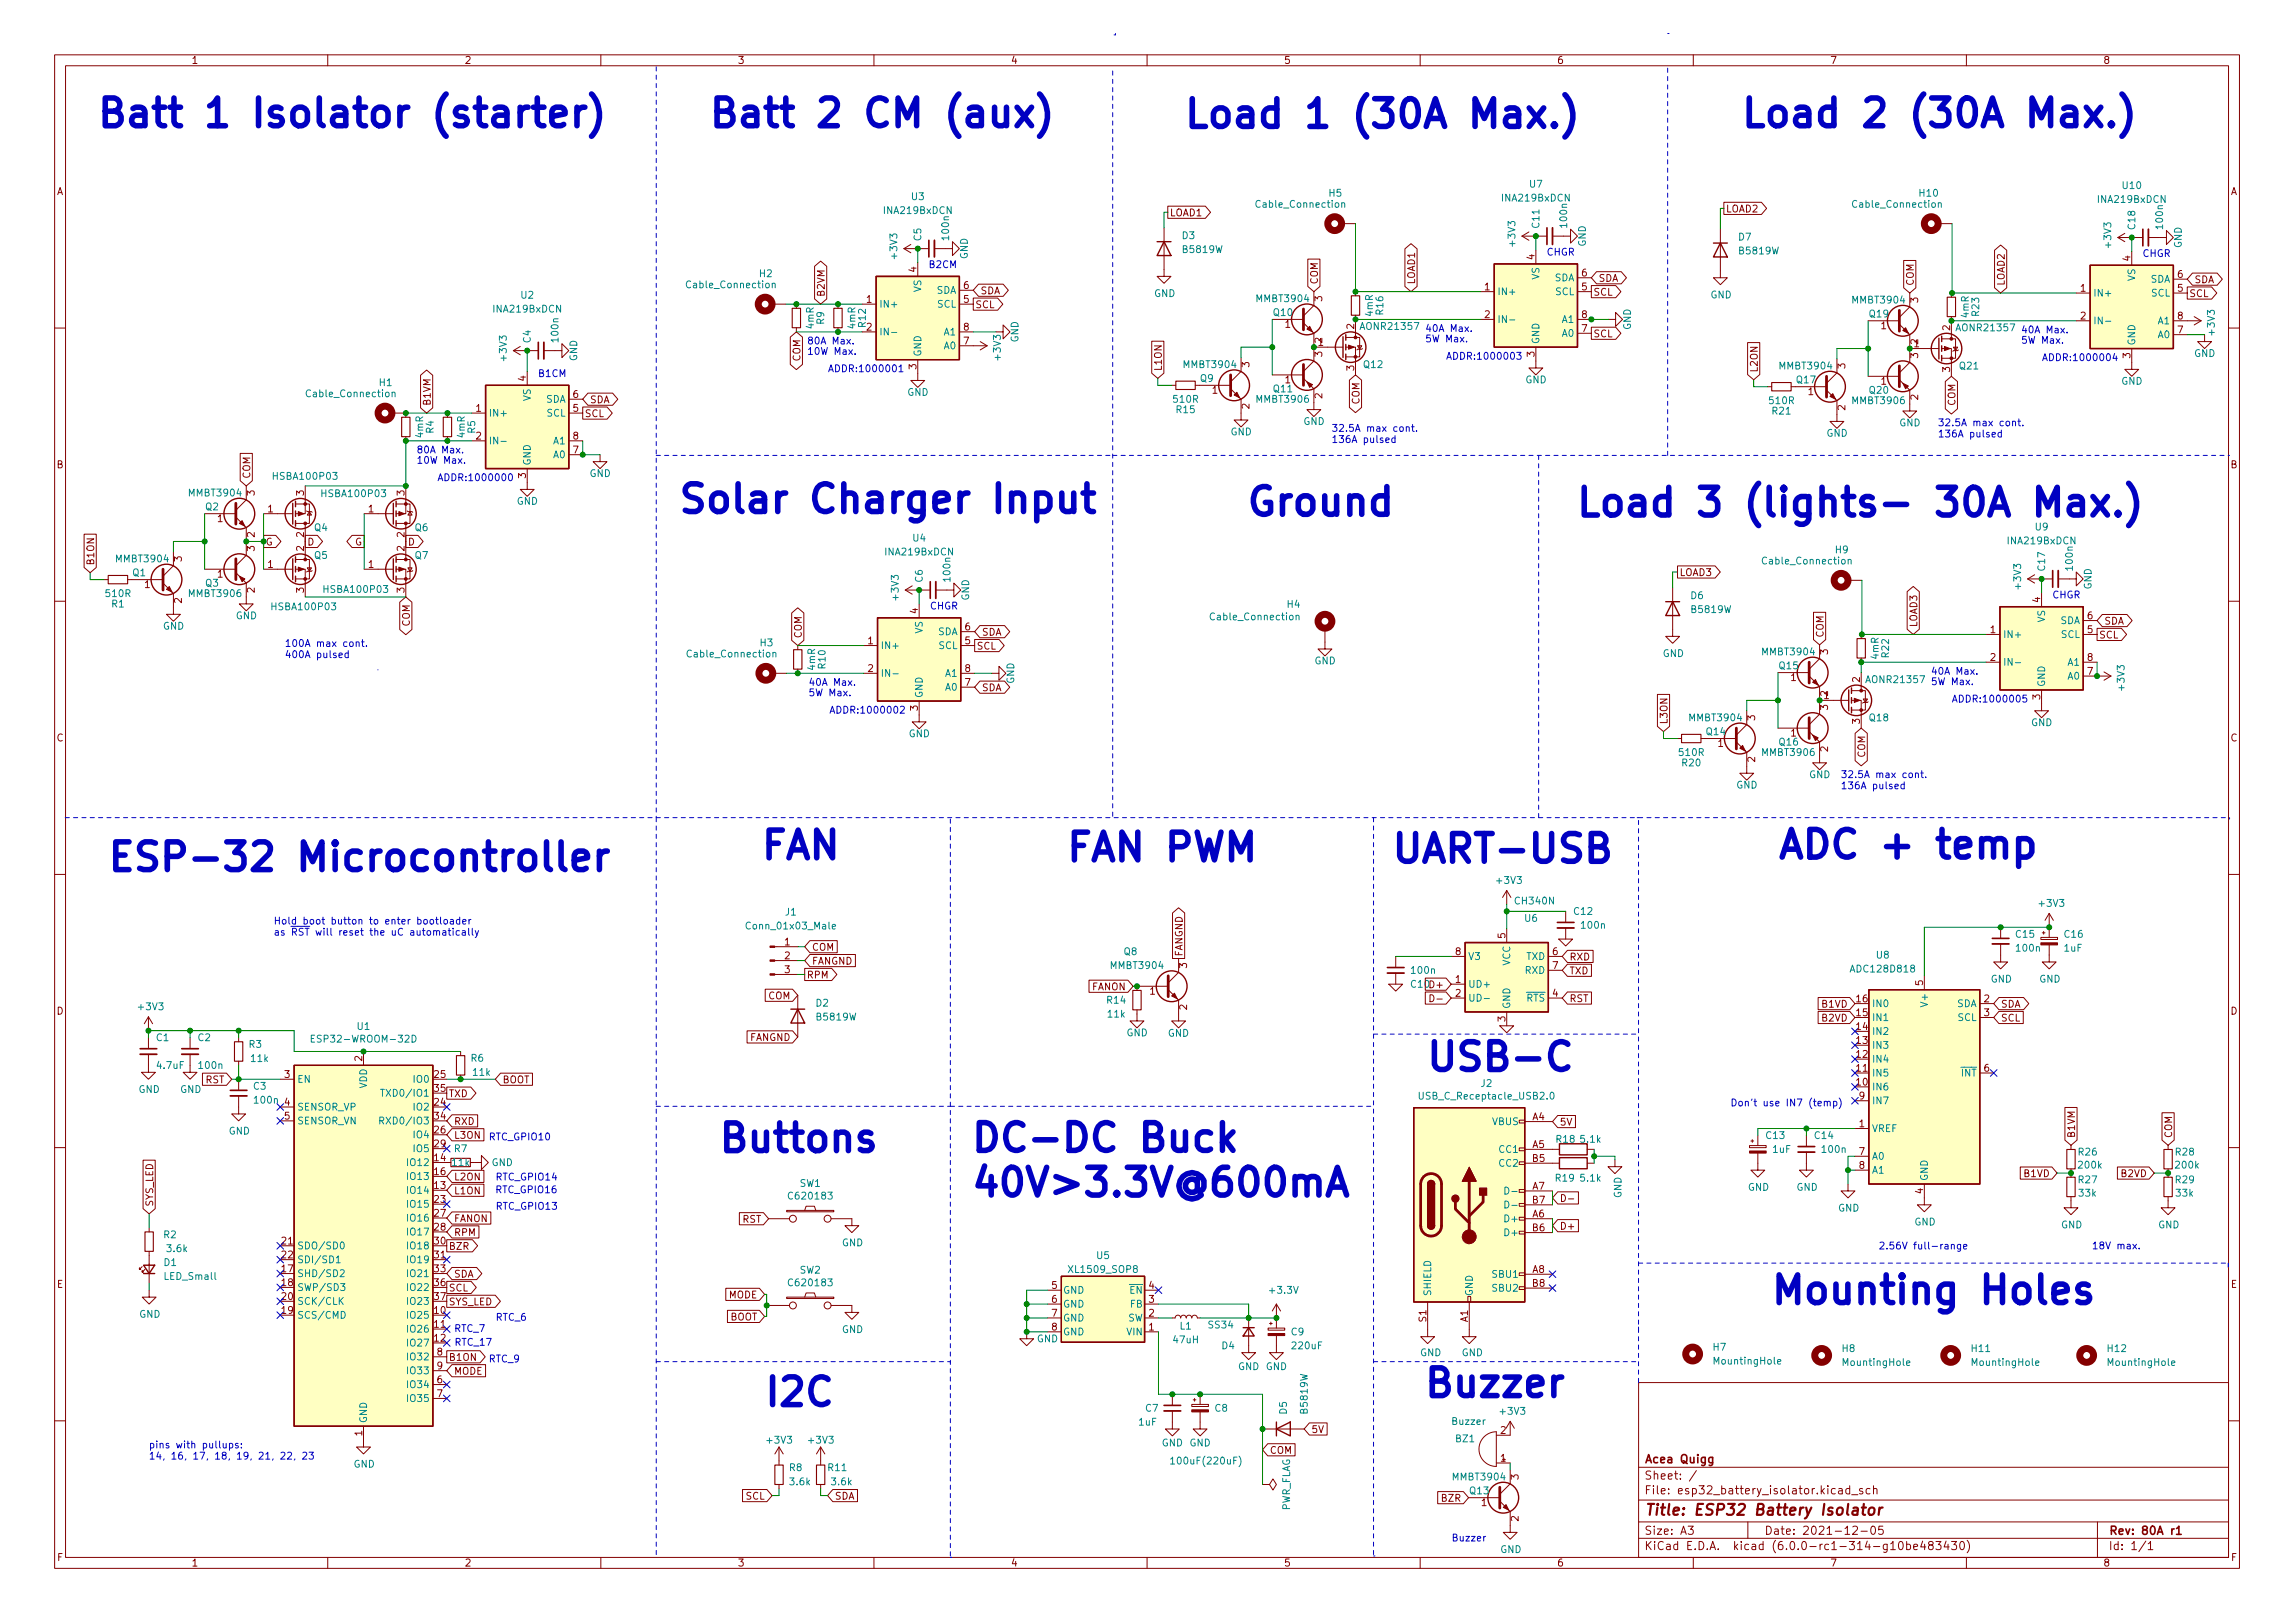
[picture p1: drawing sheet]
<svg xmlns="http://www.w3.org/2000/svg" width="420mm" height="297mm" viewBox="0 0 420 297" stroke-linecap="round" stroke-linejoin="round" font-family="sans-serif">
<defs><g id="words">
<g font-size="7.1" fill="#0000c2">
<text x="17.4" y="23.3">Batt 1 Isolator (starter)</text>
<text x="129.4" y="23.3">Batt 2 CM (aux)</text>
<text x="216.4" y="23.4">Load 1 (30A Max.)</text>
<text x="318.4" y="23.3">Load 2 (30A Max.)</text>
<text x="123.8" y="93.9">Solar Charger Input</text>
<text x="227.8" y="94.4">Ground</text>
<text x="288.2" y="94.5">Load 3 (lights- 30A Max.)</text>
<text x="19.3" y="159.4">ESP-32 Microcontroller</text>
<text x="138.9" y="157.2">FAN</text>
<text x="194.8" y="157.6">FAN PWM</text>
<text x="254.4" y="157.9">UART-USB</text>
<text x="325.1" y="157.1">ADC + temp</text>
<text x="260.7" y="196">USB-C</text>
<text x="131.2" y="210.8">Buttons</text>
<text x="177.4" y="210.8">DC-DC Buck</text>
<text x="177.4" y="219">40V&gt;3.3V@600mA</text>
<text x="323.8" y="238.6">Mounting Holes</text>
<text x="139.6" y="257.3">I2C</text>
<text x="260.3" y="255.7">Buzzer</text>
</g>
<text font-size="2.8" fill="#840000" x="301" y="277.3">Title: ESP32 Battery Isolator</text>
<g font-size="2.1" fill="#840000">
<text x="301" y="267.8">Acea Quigg</text>
<text x="301" y="273.5">File: esp32_battery_isolator.kicad_sch</text>
<text x="301" y="270.8">Sheet: /</text>
<text x="301" y="280.9">Size: A3</text>
<text x="323" y="280.9">Date: 2021-12-05</text>
<text x="386" y="280.9">Rev: 80A r1</text>
<text x="301" y="283.7">KiCad E.D.A. kicad (6.0.0-rc1-314-g10be483430)</text>
<text x="386" y="283.7">Id: 1/1</text>
</g>
<g font-size="1.8" fill="#840000">
<text x="35" y="11.7">1</text>
<text x="85" y="11.7">2</text>
<text x="135" y="11.7">3</text>
<text x="185" y="11.7">4</text>
<text x="235" y="11.7">5</text>
<text x="285" y="11.7">6</text>
<text x="335" y="11.7">7</text>
<text x="385" y="11.7">8</text>
<text x="10.3" y="35.7">A</text>
<text x="408.3" y="35.7">A</text>
<text x="214.1" y="39.6">LOAD1</text>
<text x="315.9" y="38.9">LOAD2</text>
<text x="280.9" y="47.5" transform="rotate(-90 280.9 47.5)">4</text>
<text x="390" y="47.8" transform="rotate(-90 390 47.8)">4</text>
<text x="167.8" y="49.8" transform="rotate(-90 167.8 49.8)">4</text>
<text x="176.4" y="52.9">6</text>
<text x="179.5" y="53.8">SDA</text>
<text x="241.3" y="52.1" transform="rotate(-90 241.3 52.1)">COM</text>
<text x="259" y="52.1" transform="rotate(-90 259 52.1)">LOAD1</text>
<text x="271.8" y="53.1">1</text>
<text x="289.6" y="53.1">5</text>
<text x="289.6" y="50.6">6</text>
<text x="292.6" y="51.6">SDA</text>
<text x="350.4" y="52.4" transform="rotate(-90 350.4 52.4)">COM</text>
<text x="367" y="52.4" transform="rotate(-90 367 52.4)">LOAD2</text>
<text x="380.9" y="53.4">1</text>
<text x="398.7" y="53.4">5</text>
<text x="398.7" y="50.8">6</text>
<text x="401.7" y="51.8">SDA</text>
<text x="151" y="54.4" transform="rotate(-90 151 54.4)">B2VM</text>
<text x="158.6" y="55.4">1</text>
<text x="176.4" y="55.4">5</text>
<text x="178.5" y="56.4">SCL</text>
<text x="235.3" y="60">1</text>
<text x="242.1" y="55.1" transform="rotate(-90 242.1 55.1)">3</text>
<text x="271.8" y="58.2">2</text>
<text x="289.6" y="58.2">8</text>
<text x="291.7" y="54.1">SCL</text>
<text x="351.2" y="55.4" transform="rotate(-90 351.2 55.4)">3</text>
<text x="380.9" y="58.5">2</text>
<text x="398.7" y="58.5">8</text>
<text x="400.7" y="54.4">SCL</text>
<text x="158.6" y="60.5">2</text>
<text x="176.4" y="63">7</text>
<text x="176.4" y="60.5">8</text>
<text x="241.3" y="63.3">1</text>
<text x="242.1" y="65.3" transform="rotate(-90 242.1 65.3)">3</text>
<text x="242.1" y="62.8" transform="rotate(-90 242.1 62.8)">2</text>
<text x="247.9" y="60.2" transform="rotate(-90 247.9 60.2)">2</text>
<text x="280.9" y="65.3" transform="rotate(-90 280.9 65.3)">3</text>
<text x="289.6" y="60.7">7</text>
<text x="291.7" y="61.7">SCL</text>
<text x="344.4" y="60.2">1</text>
<text x="350.4" y="63.5">1</text>
<text x="351.2" y="65.6" transform="rotate(-90 351.2 65.6)">3</text>
<text x="351.2" y="63" transform="rotate(-90 351.2 63)">2</text>
<text x="357" y="60.5" transform="rotate(-90 357 60.5)">2</text>
<text x="390" y="65.6" transform="rotate(-90 390 65.6)">3</text>
<text x="398.7" y="61">7</text>
<text x="96.3" y="69.7" transform="rotate(-90 96.3 69.7)">4</text>
<text x="146.5" y="66.1" transform="rotate(-90 146.5 66.1)">COM</text>
<text x="167.8" y="67.6" transform="rotate(-90 167.8 67.6)">3</text>
<text x="212.7" y="68" transform="rotate(-90 212.7 68)">L1ON</text>
<text x="228.7" y="67.2" transform="rotate(-90 228.7 67.2)">3</text>
<text x="235.3" y="70.1">1</text>
<text x="247.9" y="67.8" transform="rotate(-90 247.9 67.8)">3</text>
<text x="321.8" y="68.2" transform="rotate(-90 321.8 68.2)">L2ON</text>
<text x="337.8" y="67.5" transform="rotate(-90 337.8 67.5)">3</text>
<text x="344.4" y="70.4">1</text>
<text x="357" y="68.1" transform="rotate(-90 357 68.1)">3</text>
<text x="78.8" y="74.3" transform="rotate(-90 78.8 74.3)">B1VM</text>
<text x="87.1" y="75.3">1</text>
<text x="104.9" y="75.3">5</text>
<text x="104.9" y="72.8">6</text>
<text x="107" y="76.3">SCL</text>
<text x="107.9" y="73.8">SDA</text>
<text x="221.9" y="72">1</text>
<text x="228.7" y="74.8" transform="rotate(-90 228.7 74.8)">2</text>
<text x="242.1" y="72.9" transform="rotate(-90 242.1 72.9)">2</text>
<text x="248.9" y="74" transform="rotate(-90 248.9 74)">COM</text>
<text x="331" y="72.3">1</text>
<text x="337.8" y="75.1" transform="rotate(-90 337.8 75.1)">2</text>
<text x="351.2" y="73.2" transform="rotate(-90 351.2 73.2)">2</text>
<text x="358" y="74.3" transform="rotate(-90 358 74.3)">COM</text>
<text x="87.1" y="80.4">2</text>
<text x="104.9" y="83">7</text>
<text x="104.9" y="80.4">8</text>
<text x="10.3" y="85.7">B</text>
<text x="45.8" y="87.7" transform="rotate(-90 45.8 87.7)">COM</text>
<text x="96.3" y="87.5" transform="rotate(-90 96.3 87.5)">3</text>
<text x="408.3" y="85.7">B</text>
<text x="39.8" y="95.5">1</text>
<text x="46.6" y="90.7" transform="rotate(-90 46.6 90.7)">3</text>
<text x="49" y="93.8">1</text>
<text x="55.6" y="90.7" transform="rotate(-90 55.6 90.7)">3</text>
<text x="67.5" y="93.8">1</text>
<text x="74" y="90.7" transform="rotate(-90 74 90.7)">3</text>
<text x="46.6" y="100.9" transform="rotate(-90 46.6 100.9)">3</text>
<text x="46.6" y="98.3" transform="rotate(-90 46.6 98.3)">2</text>
<text x="48.6" y="99.8">G</text>
<text x="55.6" y="100.9" transform="rotate(-90 55.6 100.9)">2</text>
<text x="55.6" y="98.3" transform="rotate(-90 55.6 98.3)">2</text>
<text x="56.2" y="99.8">D</text>
<text x="65" y="99.8">G</text>
<text x="74" y="100.9" transform="rotate(-90 74 100.9)">2</text>
<text x="74" y="98.3" transform="rotate(-90 74 98.3)">2</text>
<text x="74.6" y="99.8">D</text>
<text x="17.2" y="103.5" transform="rotate(-90 17.2 103.5)">B1ON</text>
<text x="26.5" y="107.6">1</text>
<text x="33.3" y="102.8" transform="rotate(-90 33.3 102.8)">3</text>
<text x="39.8" y="105.7">1</text>
<text x="49" y="103.9">1</text>
<text x="67.5" y="103.9">1</text>
<text x="307.4" y="105.4">LOAD3</text>
<text x="33.3" y="110.4" transform="rotate(-90 33.3 110.4)">2</text>
<text x="46.6" y="108.5" transform="rotate(-90 46.6 108.5)">2</text>
<text x="55.6" y="108.5" transform="rotate(-90 55.6 108.5)">3</text>
<text x="74" y="108.5" transform="rotate(-90 74 108.5)">3</text>
<text x="168" y="112.3" transform="rotate(-90 168 112.3)">4</text>
<text x="373.5" y="110.3" transform="rotate(-90 373.5 110.3)">4</text>
<text x="382.2" y="113.3">6</text>
<text x="75" y="114.7" transform="rotate(-90 75 114.7)">COM</text>
<text x="146.8" y="116.9" transform="rotate(-90 146.8 116.9)">COM</text>
<text x="158.9" y="117.9">1</text>
<text x="176.7" y="117.9">5</text>
<text x="176.7" y="115.4">6</text>
<text x="178.8" y="118.9">SCL</text>
<text x="179.7" y="116.3">SDA</text>
<text x="333.8" y="116.7" transform="rotate(-90 333.8 116.7)">COM</text>
<text x="334.6" y="119.8" transform="rotate(-90 334.6 119.8)">3</text>
<text x="351" y="114.8" transform="rotate(-90 351 114.8)">LOAD3</text>
<text x="364.4" y="115.9">1</text>
<text x="382.2" y="115.9">5</text>
<text x="384.2" y="116.8">SCL</text>
<text x="385.2" y="114.3">SDA</text>
<text x="158.9" y="123">2</text>
<text x="176.7" y="125.5">7</text>
<text x="176.7" y="123">8</text>
<text x="327.9" y="124.6">1</text>
<text x="340.5" y="124.9" transform="rotate(-90 340.5 124.9)">2</text>
<text x="364.4" y="120.9">2</text>
<text x="382.2" y="123.5">7</text>
<text x="382.2" y="120.9">8</text>
<text x="168" y="130.1" transform="rotate(-90 168 130.1)">3</text>
<text x="179.7" y="126.5">SDA</text>
<text x="321.3" y="131.8" transform="rotate(-90 321.3 131.8)">3</text>
<text x="333.9" y="127.9">1</text>
<text x="334.6" y="129.9" transform="rotate(-90 334.6 129.9)">3</text>
<text x="334.6" y="127.4" transform="rotate(-90 334.6 127.4)">2</text>
<text x="373.5" y="128" transform="rotate(-90 373.5 128)">3</text>
<text x="10.3" y="135.7">C</text>
<text x="305.3" y="132.6" transform="rotate(-90 305.3 132.6)">L3ON</text>
<text x="314.5" y="136.7">1</text>
<text x="327.9" y="134.8">1</text>
<text x="334.6" y="137.6" transform="rotate(-90 334.6 137.6)">2</text>
<text x="340.5" y="132.5" transform="rotate(-90 340.5 132.5)">3</text>
<text x="408.3" y="135.7">C</text>
<text x="321.3" y="139.5" transform="rotate(-90 321.3 139.5)">2</text>
<text x="341.5" y="138.7" transform="rotate(-90 341.5 138.7)">COM</text>
<text x="143.7" y="173">1</text>
<text x="148.6" y="174">COM</text>
<text x="275.6" y="171.7" transform="rotate(-90 275.6 171.7)">5</text>
<text x="143.7" y="175.6">2</text>
<text x="143.7" y="178.1">3</text>
<text x="147.6" y="179.1">RPM</text>
<text x="148.6" y="176.5">FANGND</text>
<text x="216.5" y="175.1" transform="rotate(-90 216.5 175.1)">FANGND</text>
<text x="217.3" y="177.2" transform="rotate(-90 217.3 177.2)">3</text>
<text x="266.5" y="179.9">1</text>
<text x="266.5" y="174.8">8</text>
<text x="284.2" y="174.8">6</text>
<text x="284.2" y="177.3">7</text>
<text x="287.3" y="175.8">RXD</text>
<text x="287.3" y="178.3">TXD</text>
<text x="10.3" y="185.7">D</text>
<text x="140.7" y="182.9">COM</text>
<text x="199.9" y="181.2">FANON</text>
<text x="210.5" y="182">1</text>
<text x="217.3" y="184.8" transform="rotate(-90 217.3 184.8)">2</text>
<text x="258.4" y="180.8">C10 D+</text>
<text x="266.5" y="182.4">2</text>
<text x="284.2" y="182.4">4</text>
<text x="287.3" y="183.4">RST</text>
<text x="333.6" y="184.4">B1VD</text>
<text x="339.9" y="186">15</text>
<text x="339.9" y="183.4">16</text>
<text x="352" y="180.4" transform="rotate(-90 352 180.4)">5</text>
<text x="363.2" y="183.4">2</text>
<text x="363.2" y="186">3</text>
<text x="366.3" y="184.4">SDA</text>
<text x="408.3" y="185.7">D</text>
<text x="137.2" y="190.5">FANGND</text>
<text x="275.6" y="187" transform="rotate(-90 275.6 187)">3</text>
<text x="333.6" y="186.9">B2VD</text>
<text x="339.9" y="191">13</text>
<text x="339.9" y="188.5">14</text>
<text x="366.3" y="186.9">SCL</text>
<text x="52.1" y="197.3">3</text>
<text x="66.3" y="194.2" transform="rotate(-90 66.3 194.2)">2</text>
<text x="79.5" y="197.3">25</text>
<text x="339.9" y="196.1">11</text>
<text x="339.9" y="193.6">12</text>
<text x="363.2" y="196.1">6</text>
<text x="37.6" y="198.2">RST</text>
<text x="52.1" y="202.3">4</text>
<text x="79.5" y="202.3">24</text>
<text x="79.5" y="199.8">35</text>
<text x="82.1" y="200.8">TXD</text>
<text x="91.9" y="198.2">BOOT</text>
<text x="339.9" y="198.7">10</text>
<text x="340.4" y="201.2">9</text>
<text x="52.1" y="204.9">5</text>
<text x="79.5" y="207.4">26</text>
<text x="79.5" y="210">29</text>
<text x="79.5" y="204.9">34</text>
<text x="83.1" y="208.4">L3ON</text>
<text x="83.1" y="205.9">RXD</text>
<text x="280.6" y="205">A4</text>
<text x="285.5" y="206">5V</text>
<text x="340.4" y="206.3">1</text>
<text x="379.9" y="208.3" transform="rotate(-90 379.9 208.3)">B1VM</text>
<text x="397.7" y="208.3" transform="rotate(-90 397.7 208.3)">COM</text>
<text x="79.5" y="212.5">14</text>
<text x="79.5" y="215">16</text>
<text x="280.6" y="210.1">A5</text>
<text x="280.6" y="212.6">B5</text>
<text x="340.4" y="211.4">7</text>
<text x="340.4" y="213.9">8</text>
<text x="370.6" y="215.4">B1VD</text>
<text x="388.4" y="215.4">B2VD</text>
<text x="28" y="220.9" transform="rotate(-90 28 220.9)">SYS_LED</text>
<text x="79.5" y="217.6">13</text>
<text x="79.5" y="220.1">23</text>
<text x="83.1" y="216">L2ON</text>
<text x="83.1" y="218.6">L1ON</text>
<text x="280.6" y="217.7">A7</text>
<text x="280.6" y="220.3">B7</text>
<text x="352" y="218.5" transform="rotate(-90 352 218.5)">4</text>
<text x="51.6" y="227.7">21</text>
<text x="79.5" y="222.7">27</text>
<text x="79.5" y="225.2">28</text>
<text x="79.5" y="227.7">30</text>
<text x="83.1" y="226.2">RPM</text>
<text x="83.1" y="223.6">FANON</text>
<text x="135.9" y="223.8">RST</text>
<text x="280.6" y="222.8">A6</text>
<text x="280.6" y="225.3">B6</text>
<text x="285.5" y="225">D+</text>
<text x="51.6" y="232.8">17</text>
<text x="51.6" y="230.3">22</text>
<text x="79.5" y="230.3">31</text>
<text x="79.5" y="232.8">33</text>
<text x="82.1" y="228.7">BZR</text>
<text x="83.1" y="233.8">SDA</text>
<text x="280.6" y="233">A8</text>
<text x="10.4" y="235.7">E</text>
<text x="51.6" y="235.4">18</text>
<text x="51.6" y="237.9">20</text>
<text x="79.5" y="235.4">36</text>
<text x="79.5" y="237.9">37</text>
<text x="82.1" y="238.9">SYS_LED</text>
<text x="82.1" y="236.3">SCL</text>
<text x="133.4" y="237.6">MODE</text>
<text x="192.5" y="235.9">5</text>
<text x="192.5" y="238.4">6</text>
<text x="210.3" y="238.4">3</text>
<text x="210.3" y="235.9">4</text>
<text x="280.6" y="235.5">B8</text>
<text x="408.4" y="235.7">E</text>
<text x="51.6" y="240.4">19</text>
<text x="79.5" y="240.4">10</text>
<text x="79.5" y="243">11</text>
<text x="79.5" y="245.5">12</text>
<text x="133.6" y="241.7">BOOT</text>
<text x="192.5" y="241">7</text>
<text x="192.5" y="243.5">8</text>
<text x="210.3" y="243.5">1</text>
<text x="210.3" y="241">2</text>
<text x="261.1" y="241.9" transform="rotate(-90 261.1 241.9)">S1</text>
<text x="268.7" y="242" transform="rotate(-90 268.7 242)">A1</text>
<text x="80" y="248.1">8</text>
<text x="80" y="250.6">9</text>
<text x="82.1" y="249">B1ON</text>
<text x="83.1" y="251.6">MODE</text>
<text x="80" y="253.1">6</text>
<text x="80" y="255.7">7</text>
<text x="66.3" y="262.8" transform="rotate(-90 66.3 262.8)">1</text>
<text x="240" y="262.3">5V</text>
<text x="274.7" y="262.4">2</text>
<text x="232.4" y="266.1">COM</text>
<text x="274.7" y="267.5">1</text>
<text x="136.5" y="274.4">SCL</text>
<text x="152.8" y="274.4">SDA</text>
<text x="264" y="274.8">BZR</text>
<text x="271.2" y="275.6">1</text>
<text x="278" y="270.8" transform="rotate(-90 278 270.8)">3</text>
<text x="278" y="278.4" transform="rotate(-90 278 278.4)">2</text>
<text x="10.4" y="285.7">F</text>
<text x="35" y="286.7">1</text>
<text x="85" y="286.7">2</text>
<text x="135" y="286.7">3</text>
<text x="185" y="286.7">4</text>
<text x="235" y="286.7">5</text>
<text x="285" y="286.7">6</text>
<text x="335" y="286.7">7</text>
<text x="385" y="286.7">8</text>
<text x="408.4" y="285.7">F</text>
</g>
<g font-size="1.8" fill="#008484">
<text x="243.3" y="36">H5</text>
<text x="280" y="34.3">U7</text>
<text x="351.5" y="36">H10</text>
<text x="388.6" y="34.6">U10</text>
<text x="162" y="39.2">INA219BxDCN</text>
<text x="166.9" y="36.6">U3</text>
<text x="230.3" y="38">Cable_Connection</text>
<text x="275.1" y="36.9">INA219BxDCN</text>
<text x="281.8" y="41.6" transform="rotate(-90 281.8 41.6)">C11</text>
<text x="286.9" y="41.5" transform="rotate(-90 286.9 41.5)">100n</text>
<text x="339.5" y="38">Cable_Connection</text>
<text x="384.2" y="37.1">INA219BxDCN</text>
<text x="390.9" y="41.9" transform="rotate(-90 390.9 41.9)">C18</text>
<text x="396" y="41.7" transform="rotate(-90 396 41.7)">100n</text>
<text x="164.3" y="47.2" transform="rotate(-90 164.3 47.2)">+3V3</text>
<text x="168.7" y="44" transform="rotate(-90 168.7 44)">C5</text>
<text x="173.7" y="43.8" transform="rotate(-90 173.7 43.8)">100n</text>
<text x="177.2" y="47.4" transform="rotate(-90 177.2 47.4)">GND</text>
<text x="216.4" y="43.8">D3</text>
<text x="216.7" y="46.3">B5819W</text>
<text x="277.4" y="44.9" transform="rotate(-90 277.4 44.9)">+3V3</text>
<text x="290.3" y="45.2" transform="rotate(-90 290.3 45.2)">GND</text>
<text x="318.3" y="44">D7</text>
<text x="318.5" y="46.5">B5819W</text>
<text x="386.5" y="45.2" transform="rotate(-90 386.5 45.2)">+3V3</text>
<text x="399.4" y="45.4" transform="rotate(-90 399.4 45.4)">GND</text>
<text x="126.1" y="52.7">Cable_Connection</text>
<text x="139.1" y="50.7">H2</text>
<text x="168.7" y="53.5" transform="rotate(-90 168.7 53.5)">VS</text>
<text x="171.4" y="53.8">SDA</text>
<text x="281.8" y="51.2" transform="rotate(-90 281.8 51.2)">VS</text>
<text x="284.6" y="51.5">SDA</text>
<text x="390.9" y="51.4" transform="rotate(-90 390.9 51.4)">VS</text>
<text x="393.6" y="51.7">SDA</text>
<text x="90.5" y="57.2">INA219BxDCN</text>
<text x="95.4" y="54.6">U2</text>
<text x="150.9" y="59.3" transform="rotate(-90 150.9 59.3)">R9</text>
<text x="158.5" y="59.8" transform="rotate(-90 158.5 59.8)">R12</text>
<text x="160.9" y="56.3">IN+</text>
<text x="171.6" y="56.3">SCL</text>
<text x="211.3" y="54.3">GND</text>
<text x="230.2" y="55.3">MMBT3904</text>
<text x="233.2" y="57.8">Q10</text>
<text x="251.3" y="57.8" transform="rotate(-90 251.3 57.8)">4mR</text>
<text x="253.2" y="57.5" transform="rotate(-90 253.2 57.5)">R16</text>
<text x="274.1" y="54">IN+</text>
<text x="274.1" y="59.1">IN-</text>
<text x="284.8" y="54">SCL</text>
<text x="286" y="59.1">A1</text>
<text x="313.1" y="54.6">GND</text>
<text x="339.3" y="55.5">MMBT3904</text>
<text x="342.3" y="58.1">Q19</text>
<text x="360.4" y="58.1" transform="rotate(-90 360.4 58.1)">4mR</text>
<text x="362.3" y="57.8" transform="rotate(-90 362.3 57.8)">R23</text>
<text x="383.2" y="54.3">IN+</text>
<text x="383.2" y="59.3">IN-</text>
<text x="393.8" y="54.3">SCL</text>
<text x="395.1" y="59.3">A1</text>
<text x="92.8" y="65.9" transform="rotate(-90 92.8 65.9)">+3V3</text>
<text x="97.2" y="62.7" transform="rotate(-90 97.2 62.7)">C4</text>
<text x="102.2" y="62.4" transform="rotate(-90 102.2 62.4)">100n</text>
<text x="149" y="60.1" transform="rotate(-90 149 60.1)">4mR</text>
<text x="156.6" y="60.1" transform="rotate(-90 156.6 60.1)">4mR</text>
<text x="160.9" y="61.4">IN-</text>
<text x="168.7" y="65.3" transform="rotate(-90 168.7 65.3)">GND</text>
<text x="172.9" y="63.9">A0</text>
<text x="172.9" y="61.4">A1</text>
<text x="183.2" y="65.8" transform="rotate(-90 183.2 65.8)">+3V3</text>
<text x="186.4" y="62.7" transform="rotate(-90 186.4 62.7)">GND</text>
<text x="249.3" y="60.4">AONR21357</text>
<text x="281.8" y="63" transform="rotate(-90 281.8 63)">GND</text>
<text x="286" y="61.6">A0</text>
<text x="298.6" y="60.4" transform="rotate(-90 298.6 60.4)">GND</text>
<text x="358.4" y="60.6">AONR21357</text>
<text x="390.9" y="63.3" transform="rotate(-90 390.9 63.3)">GND</text>
<text x="395.1" y="61.9">A0</text>
<text x="401.7" y="65.3">GND</text>
<text x="405.5" y="61.2" transform="rotate(-90 405.5 61.2)">+3V3</text>
<text x="69.5" y="70.6">H1</text>
<text x="105.7" y="66.1" transform="rotate(-90 105.7 66.1)">GND</text>
<text x="216.9" y="67.3">MMBT3904</text>
<text x="219.8" y="69.9">Q9</text>
<text x="233.2" y="71.8">Q11</text>
<text x="249.7" y="67.3">Q12</text>
<text x="279.2" y="70.1">GND</text>
<text x="326" y="67.6">MMBT3904</text>
<text x="329" y="70.1">Q17</text>
<text x="358.8" y="67.6">Q21</text>
<text x="388.3" y="70.4">GND</text>
<text x="56.5" y="72.7">Cable_Connection</text>
<text x="89.4" y="76.2">IN+</text>
<text x="97.2" y="73.4" transform="rotate(-90 97.2 73.4)">VS</text>
<text x="99.9" y="73.7">SDA</text>
<text x="100.1" y="76.2">SCL</text>
<text x="166.1" y="72.4">GND</text>
<text x="214.9" y="73.7">510R</text>
<text x="215.4" y="75.6">R15</text>
<text x="230.2" y="73.7">MMBT3906</text>
<text x="238.6" y="77.8">GND</text>
<text x="324" y="74">510R</text>
<text x="324.5" y="75.9">R21</text>
<text x="339.3" y="74">MMBT3906</text>
<text x="342.3" y="72">Q20</text>
<text x="77.5" y="80.1" transform="rotate(-90 77.5 80.1)">4mR</text>
<text x="79.4" y="79.3" transform="rotate(-90 79.4 79.3)">R4</text>
<text x="85.1" y="80.1" transform="rotate(-90 85.1 80.1)">4mR</text>
<text x="87" y="79.3" transform="rotate(-90 87 79.3)">R5</text>
<text x="89.4" y="81.3">IN-</text>
<text x="101.4" y="83.9">A0</text>
<text x="101.4" y="81.3">A1</text>
<text x="225.3" y="79.7">GND</text>
<text x="334.4" y="79.9">GND</text>
<text x="347.7" y="78">GND</text>
<text x="50.3" y="87.8">HSBA100P03</text>
<text x="97.2" y="85.3" transform="rotate(-90 97.2 85.3)">GND</text>
<text x="107.9" y="87.3">GND</text>
<text x="34.7" y="90.8">MMBT3904</text>
<text x="37.6" y="93.4">Q2</text>
<text x="59.2" y="91">HSBA100P03</text>
<text x="94.6" y="92.4">GND</text>
<text x="57.6" y="97.2">Q4</text>
<text x="76" y="97.2">Q6</text>
<text x="162.2" y="101.6">INA219BxDCN</text>
<text x="167.1" y="99.1">U4</text>
<text x="336" y="101.3">H9</text>
<text x="367.7" y="99.6">INA219BxDCN</text>
<text x="372.6" y="97.1">U9</text>
<text x="21.4" y="102.9">MMBT3904</text>
<text x="24.3" y="105.4">Q1</text>
<text x="37.6" y="107.4">Q3</text>
<text x="57.6" y="102.3">Q5</text>
<text x="76" y="102.3">Q7</text>
<text x="168.9" y="106.5" transform="rotate(-90 168.9 106.5)">C6</text>
<text x="174" y="106.3" transform="rotate(-90 174 106.3)">100n</text>
<text x="323" y="103.3">Cable_Connection</text>
<text x="370" y="107.7" transform="rotate(-90 370 107.7)">+3V3</text>
<text x="374.4" y="104.4" transform="rotate(-90 374.4 104.4)">C17</text>
<text x="379.5" y="104.2" transform="rotate(-90 379.5 104.2)">100n</text>
<text x="382.9" y="107.9" transform="rotate(-90 382.9 107.9)">GND</text>
<text x="19.5" y="109.3">510R</text>
<text x="20.5" y="111.2">R1</text>
<text x="34.7" y="109.3">MMBT3906</text>
<text x="43.1" y="113.3">GND</text>
<text x="50" y="111.7">HSBA100P03</text>
<text x="59.6" y="108.5">HSBA100P03</text>
<text x="164.5" y="109.7" transform="rotate(-90 164.5 109.7)">+3V3</text>
<text x="177.4" y="109.9" transform="rotate(-90 177.4 109.9)">GND</text>
<text x="222" y="113.5">Cable_Connection</text>
<text x="235.7" y="111.2">H4</text>
<text x="309.6" y="109.6">D6</text>
<text x="309.8" y="112.2">B5819W</text>
<text x="374.4" y="113.9" transform="rotate(-90 374.4 113.9)">VS</text>
<text x="29.8" y="115.2">GND</text>
<text x="139.2" y="118.3">H3</text>
<text x="161.2" y="118.8">IN+</text>
<text x="168.9" y="115.9" transform="rotate(-90 168.9 115.9)">VS</text>
<text x="171.7" y="116.2">SDA</text>
<text x="171.8" y="118.8">SCL</text>
<text x="322.8" y="119.9">MMBT3904</text>
<text x="366.6" y="116.7">IN+</text>
<text x="377.1" y="114.2">SDA</text>
<text x="377.3" y="116.7">SCL</text>
<text x="126.2" y="120.3">Cable_Connection</text>
<text x="149.2" y="122.6" transform="rotate(-90 149.2 122.6)">4mR</text>
<text x="151.1" y="122.3" transform="rotate(-90 151.1 122.3)">R10</text>
<text x="161.2" y="123.9">IN-</text>
<text x="173.1" y="123.9">A1</text>
<text x="185.7" y="125.2" transform="rotate(-90 185.7 125.2)">GND</text>
<text x="240.6" y="121.6">GND</text>
<text x="304.4" y="120.2">GND</text>
<text x="325.8" y="122.5">Q15</text>
<text x="341.9" y="125">AONR21357</text>
<text x="343.9" y="120.6" transform="rotate(-90 343.9 120.6)">4mR</text>
<text x="345.8" y="120.3" transform="rotate(-90 345.8 120.3)">R22</text>
<text x="366.6" y="121.8">IN-</text>
<text x="374.4" y="125.8" transform="rotate(-90 374.4 125.8)">GND</text>
<text x="378.6" y="124.4">A0</text>
<text x="378.6" y="121.8">A1</text>
<text x="168.9" y="127.8" transform="rotate(-90 168.9 127.8)">GND</text>
<text x="173.1" y="126.4">A0</text>
<text x="309.4" y="132">MMBT3904</text>
<text x="342.3" y="132">Q18</text>
<text x="389" y="126.2" transform="rotate(-90 389 126.2)">+3V3</text>
<text x="166.3" y="134.9">GND</text>
<text x="312.4" y="134.5">Q14</text>
<text x="325.8" y="136.4">Q16</text>
<text x="371.8" y="132.9">GND</text>
<text x="307.5" y="138.3">510R</text>
<text x="308" y="140.2">R20</text>
<text x="322.8" y="138.3">MMBT3906</text>
<text x="331.2" y="142.4">GND</text>
<text x="317.8" y="144.3">GND</text>
<text x="274.1" y="161.8">+3V3</text>
<text x="143.8" y="167.5">J1</text>
<text x="277.5" y="165.5">CH340N</text>
<text x="288.2" y="167.4">C12</text>
<text x="373.4" y="165.9">+3V3</text>
<text x="137.1" y="170.1">Conn_01x03_Male</text>
<text x="279.2" y="168.7">U6</text>
<text x="289.6" y="170">100n</text>
<text x="369.1" y="171.6">C15</text>
<text x="378" y="171.6">C16</text>
<text x="203.5" y="177.3">MMBT3904</text>
<text x="205.8" y="174.8">Q8</text>
<text x="258.5" y="178.2">100n</text>
<text x="268.7" y="175.7">V3</text>
<text x="276.5" y="176.7" transform="rotate(-90 276.5 176.7)">VCC</text>
<text x="279.2" y="178.2">RXD</text>
<text x="279.4" y="175.7">TXD</text>
<text x="339.2" y="178">ADC128D818</text>
<text x="343.5" y="175.4">U8</text>
<text x="364.4" y="179.8">GND</text>
<text x="369.3" y="174.2">100n</text>
<text x="373.3" y="179.8">GND</text>
<text x="377.9" y="174.2">1uF</text>
<text x="25.5" y="184.9">+3V3</text>
<text x="149.4" y="184.2">D2</text>
<text x="202.7" y="183.7">R14</text>
<text x="268.7" y="180.8">UD+</text>
<text x="268.7" y="183.3">UD-</text>
<text x="276.5" y="184.7" transform="rotate(-90 276.5 184.7)">GND</text>
<text x="278" y="183.3">~{RTS}</text>
<text x="342.6" y="184.3">IN0</text>
<text x="352.9" y="183.9" transform="rotate(-90 352.9 183.9)">V+</text>
<text x="358.2" y="184.3">SDA</text>
<text x="28.6" y="190.5">C1</text>
<text x="36.3" y="190.5">C2</text>
<text x="45.6" y="191.8">R3</text>
<text x="58" y="190.8">ESP32-WROOM-32D</text>
<text x="65.4" y="188.5">U1</text>
<text x="149.6" y="186.8">B5819W</text>
<text x="202.9" y="186.2">11k</text>
<text x="206.2" y="189.6">GND</text>
<text x="213.8" y="189.7">GND</text>
<text x="342.6" y="191.9">IN3</text>
<text x="342.6" y="189.4">IN2</text>
<text x="342.6" y="186.9">IN1</text>
<text x="358.4" y="186.9">SCL</text>
<text x="28.8" y="195.6">4.7uF</text>
<text x="36.5" y="195.6">100n</text>
<text x="46" y="194.3">11k</text>
<text x="86.2" y="194.3">R6</text>
<text x="86.7" y="196.9">11k</text>
<text x="342.6" y="197">IN5</text>
<text x="342.6" y="194.5">IN4</text>
<text x="357.7" y="197">~{INT}</text>
<text x="25.3" y="200">GND</text>
<text x="33" y="200">GND</text>
<text x="46.4" y="199.4">C3</text>
<text x="46.7" y="202">100n</text>
<text x="54.4" y="198.2">EN</text>
<text x="54.4" y="203.2">SENSOR_VP</text>
<text x="67.2" y="199.2" transform="rotate(-90 67.2 199.2)">VDD</text>
<text x="70.9" y="200.7">TXD0/IO1</text>
<text x="75.9" y="203.2">IO2</text>
<text x="75.9" y="198.2">IO0</text>
<text x="260.4" y="201.2">USB_C_Receptacle_USB2.0</text>
<text x="271.2" y="198.9">J2</text>
<text x="342.6" y="199.6">IN6</text>
<text x="342.6" y="202.1">IN7</text>
<text x="41.8" y="207.6">GND</text>
<text x="54.4" y="205.8">SENSOR_VN</text>
<text x="70.7" y="205.8">RXD0/IO3</text>
<text x="75.9" y="208.3">IO4</text>
<text x="273.2" y="205.9">VBUS</text>
<text x="285" y="209.1">R18</text>
<text x="289.4" y="209.1">5.1k</text>
<text x="323.4" y="208.4">C13</text>
<text x="332.3" y="208.4">C14</text>
<text x="342.6" y="207.2">VREF</text>
<text x="74.9" y="213.4">IO12</text>
<text x="74.9" y="215.9">IO13</text>
<text x="75.9" y="210.9">IO5</text>
<text x="82.9" y="213.4">11k</text>
<text x="83.2" y="210.9">R7</text>
<text x="90" y="213.4">GND</text>
<text x="274.6" y="211">CC1</text>
<text x="274.6" y="213.5">CC2</text>
<text x="324.6" y="211">1uF</text>
<text x="333.7" y="211">100n</text>
<text x="342.6" y="212.3">A0</text>
<text x="342.6" y="214.8">A1</text>
<text x="380.6" y="211.5">R26</text>
<text x="380.6" y="213.9">200k</text>
<text x="398.4" y="211.5">R28</text>
<text x="398.4" y="213.9">200k</text>
<text x="74.9" y="218.5">IO14</text>
<text x="74.9" y="221">IO15</text>
<text x="144.7" y="219.5">C620183</text>
<text x="146.4" y="217.2">SW1</text>
<text x="284.8" y="216.2">R19</text>
<text x="289.4" y="216.2">5.1k</text>
<text x="296.8" y="219.3" transform="rotate(-90 296.8 219.3)">GND</text>
<text x="320" y="217.9">GND</text>
<text x="328.9" y="217.9">GND</text>
<text x="336.5" y="221.7">GND</text>
<text x="352.9" y="216.2" transform="rotate(-90 352.9 216.2)">GND</text>
<text x="380.6" y="216.5">R27</text>
<text x="380.7" y="219">33k</text>
<text x="398.4" y="216.5">R29</text>
<text x="398.4" y="219">33k</text>
<text x="30" y="226.6">R2</text>
<text x="74.9" y="223.6">IO16</text>
<text x="74.9" y="226.1">IO17</text>
<text x="275.8" y="223.7">D+</text>
<text x="275.8" y="226.2">D+</text>
<text x="350.5" y="224.3">GND</text>
<text x="377.3" y="224.8">GND</text>
<text x="395.1" y="224.8">GND</text>
<text x="30" y="231.7">D1</text>
<text x="30.7" y="229.1">3.6k</text>
<text x="54.4" y="233.7">SHD/SD2</text>
<text x="54.4" y="228.6">SDO/SD0</text>
<text x="54.4" y="231.2">SDI/SD1</text>
<text x="74.9" y="228.6">IO18</text>
<text x="74.9" y="231.2">IO19</text>
<text x="74.9" y="233.7">IO21</text>
<text x="146.4" y="233.1">SW2</text>
<text x="154.1" y="228.1">GND</text>
<text x="196" y="233">XL1509_SOP8</text>
<text x="200.8" y="230.4">U5</text>
<text x="273.4" y="233.8">SBU1</text>
<text x="30.2" y="234.2">LED_Small</text>
<text x="54.4" y="236.3">SWP/SD3</text>
<text x="54.4" y="238.8">SCK/CLK</text>
<text x="74.9" y="236.3">IO22</text>
<text x="74.9" y="238.8">IO23</text>
<text x="144.7" y="235.4">C620183</text>
<text x="194.6" y="236.8">GND</text>
<text x="194.6" y="239.3">GND</text>
<text x="205.5" y="236.8">~{EN}</text>
<text x="206.9" y="239.3">FB</text>
<text x="232.6" y="236.8">+3.3V</text>
<text x="262" y="237.3" transform="rotate(-90 262 237.3)">SHIELD</text>
<text x="269.6" y="237.3" transform="rotate(-90 269.6 237.3)">GND</text>
<text x="273.4" y="236.4">SBU2</text>
<text x="25.5" y="241.2">GND</text>
<text x="54.4" y="241.3">SCS/CMD</text>
<text x="74.9" y="241.3">IO25</text>
<text x="74.9" y="243.9">IO26</text>
<text x="154.1" y="244">GND</text>
<text x="189.8" y="245.7">GND</text>
<text x="194.6" y="241.8">GND</text>
<text x="194.6" y="244.4">GND</text>
<text x="206.3" y="244.4">VIN</text>
<text x="206.4" y="241.8">SW</text>
<text x="214.9" y="245.8">47uH</text>
<text x="216" y="243.3">L1</text>
<text x="221.3" y="243.1">SS34</text>
<text x="236.4" y="244.4">C9</text>
<text x="74.9" y="246.4">IO27</text>
<text x="74.9" y="249">IO32</text>
<text x="74.9" y="251.5">IO33</text>
<text x="223.7" y="246.9">D4</text>
<text x="226.6" y="250.7">GND GND</text>
<text x="236.7" y="246.9">220uF</text>
<text x="260" y="248.2">GND</text>
<text x="267.6" y="248.2">GND</text>
<text x="313.7" y="247.2">H7</text>
<text x="314" y="249.7">MountingHole</text>
<text x="337.3" y="247.4">H8</text>
<text x="337.6" y="250">MountingHole</text>
<text x="361" y="247.4">H11</text>
<text x="361.2" y="250">MountingHole</text>
<text x="385.9" y="247.4">H12</text>
<text x="386.1" y="250">MountingHole</text>
<text x="74.9" y="254">IO34</text>
<text x="74.9" y="256.6">IO35</text>
<text x="67.2" y="260.5" transform="rotate(-90 67.2 260.5)">GND</text>
<text x="208.5" y="260.9">1uF</text>
<text x="209.7" y="258.4">C7</text>
<text x="222.4" y="258.4">C8</text>
<text x="235.6" y="258.8" transform="rotate(-90 235.6 258.8)">D5</text>
<text x="239.4" y="258.6" transform="rotate(-90 239.4 258.6)">B5819W</text>
<text x="266" y="260.8">Buzzer</text>
<text x="266.6" y="263.9">BZ1</text>
<text x="274.8" y="258.9">+3V3</text>
<text x="64.7" y="268.6">GND</text>
<text x="140.5" y="264.2">+3V3</text>
<text x="144.5" y="269.2">R8</text>
<text x="148.2" y="264.2">+3V3</text>
<text x="151.7" y="269.2">R11</text>
<text x="212.7" y="264.7">GND GND</text>
<text x="215.1" y="268">100uF(220uF)</text>
<text x="144.7" y="271.8">3.6k</text>
<text x="152.3" y="271.8">3.6k</text>
<text x="266.1" y="270.9">MMBT3904</text>
<text x="269.1" y="273.5">Q13</text>
<text x="236.2" y="276.7" transform="rotate(-90 236.2 276.7)">PWR_FLAG</text>
<text x="274.6" y="284.2">GND</text>
</g>
<g font-size="1.8" fill="#0000c2">
<text x="283.1" y="46.8">CHGR</text>
<text x="392.2" y="47">CHGR</text>
<text x="169.9" y="49.1">B2CM</text>
<text x="147.7" y="64.9">10W Max.</text>
<text x="147.7" y="63">80A Max.</text>
<text x="260.9" y="62.6">5W Max.</text>
<text x="260.9" y="60.7">40A Max.</text>
<text x="264.7" y="65.8">ADDR:1000003</text>
<text x="370" y="61">40A Max.</text>
<text x="370" y="62.9">5W Max.</text>
<text x="98.4" y="69">B1CM</text>
<text x="151.5" y="68.1">ADDR:1000001</text>
<text x="373.8" y="66.1">ADDR:1000004</text>
<text x="354.7" y="78">32.5A max cont.</text>
<text x="76.2" y="83">80A Max.</text>
<text x="243.7" y="79">32.5A max cont.</text>
<text x="243.7" y="81.1">136A pulsed</text>
<text x="354.7" y="80">136A pulsed</text>
<text x="76.2" y="84.9">10W Max.</text>
<text x="80" y="88">ADDR:1000000</text>
<text x="170.2" y="111.5">CHGR</text>
<text x="375.7" y="109.5">CHGR</text>
<text x="52.1" y="118.4">100A max cont.</text>
<text x="52.1" y="120.4">400A pulsed</text>
<text x="148" y="125.5">40A Max.</text>
<text x="353.4" y="125.4">5W Max.</text>
<text x="353.4" y="123.5">40A Max.</text>
<text x="148" y="127.4">5W Max.</text>
<text x="151.8" y="130.6">ADDR:1000002</text>
<text x="357.3" y="128.6">ADDR:1000005</text>
<text x="336.9" y="142.4">32.5A max cont.</text>
<text x="336.9" y="144.4">136A pulsed</text>
<text x="50" y="169.2">Hold boot button to enter bootloader</text>
<text x="50" y="171.2">as ~{RST} will reset the uC automatically</text>
<text x="89.4" y="208.7">RTC_GPIO10</text>
<text x="90.6" y="218.4">RTC_GPIO16</text>
<text x="90.7" y="216">RTC_GPIO14</text>
<text x="90.7" y="221.4">RTC_GPIO13</text>
<text x="343.9" y="228.7">2.56V full-range</text>
<text x="382.9" y="228.6">18V max.</text>
<text x="83.1" y="243.8">RTC_7</text>
<text x="90.7" y="241.7">RTC_6</text>
<text x="83.1" y="246.3">RTC_17</text>
<text x="89.4" y="249.3">RTC_9</text>
<text x="27.2" y="265.1">pins with pullups:</text>
<text x="27.2" y="267.1">14, 16, 17, 18, 19, 21, 22, 23</text>
<text x="265.7" y="282.1">Buzzer</text>
</g>
</g></defs>
<g fill="none" stroke="#840000" stroke-width=".18">
<path d="M10 10h400v277h-400zM12 12h396v273h-396zM60 10v2M110 10v2M160 10v2M210 10v2M260 10v2M310 10v2M360 10v2M213.8 37.7h6.9l.9 1.1-.9 1.2h-6.9zM315.6 37h6.9l.9 1.1-.9 1.1h-6.9zM141.4 55.7h2.5"/>
<path d="M145.8 55.7v.7M145.8 60v.7M149.1 48.7l1.1-.9 1.2 .9v6l-1.2 1-1.1-1zM153.4 55.7v.7M153.4 60v.7M157.9 55.7h2.5M165.5 45.5h4.6M165.5 45.5l1.3 .8M166.8 44.7l-1.3 .8M168 48v2.6M171.1 45.5h3.3v-1.3l1.2 1.3-1.2 1.3v-1.3M175.6 55.7h2.6"/>
<path d="M175.6 53.1h2.6M178.2 54.6h4.4l1 1.1-1 1.1h-4.4zM179.1 52h4.6l.9 1.1-.9 1.1h-4.6l-.9-1.1zM213.1 41.7v8.9h1.3l-1.3 1.3-1.3-1.3h1.3M232.9 58.5h5.7M238.6 59.1l1.9 1.9v5.1l-1.9 1.9M239.4 47.4h2.2v5l-1.1 1-1.1-1zM240.5 53.4v2.5l-1.9 1.9M245.6 40.9h2.6M248.2 53.4v.7M248.2 57.7v4.1M257.2 45.5l1.1-.9 1.1 .9v6.9l-1.1 1-1.1-1z"/>
<path d="M271 53.4h2.6M271 58.5h2.6M278.6 43.2h4.6M278.6 43.2l1.3 .8M279.9 42.5l-1.3 .7M281.2 45.8v2.5M284.2 43.2h3.3v-1.3l1.3 1.3-1.3 1.3v-1.3M288.8 53.4h2.5M288.8 58.5h2.5M288.8 50.8h2.5M291.3 59.9h4.5l1 1.1-1 1.1h-4.5zM291.3 52.3h4.5l1 1.1-1 1.1h-4.5z"/>
<path d="M292.3 49.7h4.5l1 1.1-1 1.1h-4.5l-1-1.1zM294.5 58.5h1.3v-1.3l1.2 1.3-1.2 1.2v-1.2M315 41.9v8.9h1.2l-1.2 1.3-1.3-1.3h1.3M342 58.7h5.7M347.7 59.3l1.9 2v5l-1.9 1.9M348.5 47.7h2.2v5l-1.1 .9-1.1-.9zM349.6 53.6v2.6l-1.9 1.9M354.8 40.9h2.6M357.3 53.6v.8M357.3 57.9v4.1M365.2 45.8l1.1-1 1.1 1v6.9l-1.1 .9-1.1-.9zM380.1 58.7h2.6"/>
<path d="M380.1 53.6h2.6M387.7 43.5h4.6M387.7 43.5l1.3 .7M389 42.7l-1.3 .8M390.3 46v2.6M393.3 43.5h3.3v-1.3l1.3 1.3-1.3 1.2v-1.2M397.9 58.7h5.1M397.9 53.6h2.5M397.9 51.1h2.5M400.4 52.5h4.5l.9 1.1-.9 1.1h-4.5zM401.4 50h4.5l1 1.1-1 1.1h-4.5l-1-1.1zM401.7 57.9l1.3 .8"/>
<path d="M403 58.7l-1.3 .8M10 60h2M71.8 75.6h2.5v.8M74.3 79.9v.8M77 68.7l1.1-1 1.1 1v5.9l-1.1 1-1.1-1zM81.9 75.6v.8M81.9 79.9v.8M86.4 75.6h2.5M94 64.2h4.6M94 64.2l1.2 .7M95.2 63.4l-1.2 .8M96.5 68v2.5"/>
<path d="M99.6 64.2h3.3v-1.3l1.2 1.3-1.2 1.2v-1.2M104.1 75.6h2.6M104.1 73.1h2.6M106.7 74.5h4.4l1 1.1-1 1.1h-4.4zM107.6 72h4.6l.9 1.1-.9 1.1h-4.6l-.9-1.1zM144.7 61.7l1.1-1 1.1 1v5l-1.1 1-1.1-1zM157.9 60.7h2.5M168 65.8v3.8h1.3l-1.3 1.3-1.2-1.3h1.2M175.6 63.3h5.1M175.6 60.7h2.6M179.5 62.5l1.2 .8M180.7 63.3l-1.2 .7"/>
<path d="M182.4 60.7h1.2v-1.2l1.3 1.2-1.3 1.3v-1.3M210.9 62.4h2.2v5.9l-1.1 1-1.1-1zM214.5 70.5h.8M218.8 70.5h6.5M225.3 71.2l1.9 1.9v3.8h1.3l-1.3 1.2-1.3-1.2h1.3M227.2 65.4v2.6l-1.9 1.9M232.9 68.6h5.7M238.6 69.3l1.9 1.9v3.8h1.3l-1.3 1.2-1.2-1.2h1.2M240.5 63.5h5.4M246.4 63.5h1.8v5.1M246.4 61.8h2.5v3.5h-2.5M247 69.6l1.2-1 1.1 1v5l-1.1 .9-1.2-.9z"/>
<path d="M248.5 63.3h.8l-.4 .6zM249.4 63.8l-.1 .1h-.8l-.1 .1M281.2 63.5v3.8h1.2l-1.2 1.3-1.3-1.3h1.3M288.8 61h2.5M319.9 62.7h2.3v5.9l-1.1 .9-1.2-.9zM323.6 70.8h.8M327.9 70.8h6.5M334.4 71.4l1.9 1.9v3.8h1.3l-1.3 1.3-1.3-1.3h1.3M336.3 65.7v2.5l-1.9 1.9M342 68.9h5.7M347.7 69.5l1.9 1.9v3.8h1.3l-1.3 1.3-1.2-1.3h1.2M349.6 63.8h5.4"/>
<path d="M355.5 63.8h1.8v5.1M355.5 62h2.5v3.6h-2.5M356.1 69.8l1.2-.9 1.1 .9v5l-1.1 1-1.2-1zM357.6 63.5h.8l-.4 .7zM358.5 64l-.1 .2h-.8l-.1 .1M390.3 63.8v3.8h1.2l-1.2 1.3-1.3-1.3h1.3M397.9 61.3h2.5M403.6 61.3v1.2h1.3l-1.3 1.3-1.3-1.3h1.3M408 60h2M15.4 97.8h2.2v6.1l-1.1 .9-1.1-.9zM37.5 94h5.7M43.2 94.7l1.9 1.9v5l-1.9 1.9"/>
<path d="M44 83h2.2v5l-1.1 .9-1.1-.9zM45.1 88.9v2.6l-1.9 1.9M48.3 98h2.2l.9 1.1-.9 1.1h-2.2zM48.3 94h5.3M54.1 92.2h2.5v3.6h-2.5M55.9 88.9v5.1h-1.8M55.9 98h2.2l1 1.1-1 1.1h-2.2zM55.9 95.8v6.6M56.1 93.5l.2 .1h.7l.1 .2M56.6 93.6l.4 .7h-.7zM64.5 98h2.2v2.2h-2.2l-1-1.1zM66.7 94h5.3"/>
<path d="M72.5 92.2h2.6v3.6h-2.6M74.3 88.9v5.1h-1.8M74.3 98h2.2l1 1.1-1 1.1h-2.2zM74.3 95.8v6.6M74.5 93.5l.2 .1h.7l.2 .2M75.1 93.6l.3 .7h-.7zM86.4 80.7h2.5M96.5 85.8v3.8h1.3l-1.3 1.2-1.3-1.2h1.3M104.1 80.7h2.6M104.1 83.2h2.6M109.9 83.2v1.3h1.2l-1.2 1.3-1.3-1.3h1.3M10 110h2"/>
<path d="M19 106.1h.8M23.4 106.1h6.4M29.8 106.7l1.9 1.9v3.8h1.3l-1.3 1.3-1.2-1.3h1.2M31.7 101v2.5l-1.9 1.9M37.5 104.2h5.7M43.2 104.8l1.9 1.9v3.8h1.3l-1.3 1.3-1.3-1.3h1.3M48.3 104.2h5.3M54.1 104.2h1.8v5.1M54.1 102.4h2.5v3.6h-2.5M56.3 103.9h.7l-.4 .7zM57.1 104.4l-.1 .2h-.7l-.2 .1M66.7 104.2h5.3"/>
<path d="M72.5 104.2h1.8v5.1M72.5 102.4h2.6v3.6h-2.6M73.2 110.2l1.1-.9 1.1 .9v5l-1.1 1-1.1-1zM74.7 103.9h.7l-.3 .7zM75.6 104.4l-.2 .2h-.7l-.2 .1M144.9 112.2l1.1-1 1.2 1v5l-1.2 .9-1.1-.9zM146 118.1v.8M158.1 118.1h2.6M165.7 108h4.6M165.7 108l1.3 .7M167 107.2l-1.3 .8M168.3 110.5v2.6"/>
<path d="M171.3 108h3.3v-1.3l1.3 1.3-1.3 1.3v-1.3M175.9 118.1h2.5M175.9 115.6h2.5M178.4 117h4.5l.9 1.1-.9 1.2h-4.5zM179.4 114.5h4.5l1 1.1-1 1.1h-4.5l-1-1.1zM242.6 115v3.8h1.2l-1.2 1.3-1.3-1.3h1.3M306.2 107.6v8.9h1.3l-1.3 1.2-1.2-1.2h1.2M307.1 103.6h6.9l.9 1.1-.9 1.1h-6.9zM332 112.1h2.2v5l-1.1 .9-1.1-.9zM333.1 118v2.6l-1.9 1.9M338.3 106.2h2.6M340.7 116.1v.8"/>
<path d="M349.2 108.3l1.1-1 1.1 1v6.9l-1.1 .9-1.1-.9zM363.6 116.1h2.5M371.2 106h4.6M371.2 106l1.3 .7M372.5 105.2l-1.3 .8M373.8 108.5v2.5M376.8 106h3.3v-1.3l1.3 1.3-1.3 1.2v-1.2M381.4 116.1h2.5M381.4 113.6h2.5M383.9 115h4.5l.9 1.1-.9 1.1h-4.5zM384.9 112.5h4.5l.9 1.1-.9 1.1h-4.5l-1-1.1zM408 110h2"/>
<path d="M141.5 123.2h2.5M146 122.5v.7M158.1 123.2h2.6M168.3 128.3v3.8h1.2l-1.2 1.3-1.3-1.3h1.3M175.9 123.2h2.5M175.9 125.8h2.5M179.4 124.7h4.5l1 1.1-1 1.1h-4.5l-1-1.1zM181.6 123.2h1.3v-1.2l1.2 1.2-1.2 1.3v-1.3M303.4 127.1h2.3v5.8l-1.2 1-1.1-1zM307.1 135.2h.7M311.4 135.2h6.5M317.9 135.8l1.9 1.9v3.8h1.3l-1.3 1.3-1.3-1.3h1.3"/>
<path d="M319.8 130.1v2.5l-1.9 1.9M325.5 123.1h5.7M325.5 133.3h5.7M331.2 133.9l1.9 1.9v3.8h1.3l-1.3 1.3-1.2-1.3h1.2M331.2 123.7l1.9 1.9v5.1l-1.9 1.9M333.1 128.2h5.4M339 128.2h1.7v5.1M339 126.4h2.5v3.6h-2.5M339.6 134.2l1.1-.9 1.2 .9v5l-1.2 1-1.1-1zM340.7 120.4v.8M340.7 123.1v3.3M341.1 127.9h.8l-.4 .7z"/>
<path d="M342 128.4l-.1 .2h-.8l-.1 .1M363.6 121.2h2.5M373.8 126.3v3.8h1.2l-1.2 1.3-1.3-1.3h1.3M381.4 123.7h5.1M381.4 121.2h2.5M385.2 123l1.3 .7M386.5 123.7l-1.3 .8M10 160h2M141.8 178.3h4.2M141.8 175.8h4.2M141.8 173.3h4.2M147.3 177.2h5l.9 1.1-.9 1.2h-5z"/>
<path d="M148.3 174.7h8.3v2.2h-8.3l-1-1.1zM148.3 172.2h5v2.2h-5l-1-1.1zM199.4 179.4h7.1l.9 1.1-.9 1.1h-7.1zM214.7 167.1l1.1-1 1.1 1v8.3h-2.2zM215.8 175.4v2.6l-1.9 1.9M255.5 175v2.1M255.5 178.1v2M260.9 179h3.8l1 1.1-1 1.1h-3.8zM265.7 175h2.5M275.8 163l-.7 1.2M275.8 163v2.5M275.8 170v2.5"/>
<path d="M275.8 163l.8 1.2M283.5 175h2.5M283.5 177.6h2.5M285.4 171.9h2.5l-1.3 1.2zM286.6 166.8v2M286.6 169.8v2.1M287 173.9h4.7v2.3h-4.7l-1-1.2zM287 176.5h4.4v2.2h-4.4l-1-1.1zM352.3 178.6v2.5M366.3 172.8v3.3h1.2l-1.2 1.2-1.3-1.2h1.3M366.3 169.7v2M373.6 171.6h3.1v.3h-3.1z"/>
<path d="M373.9 170.7h.5M374.1 170.5v.5M375.2 172.9v3.2h1.2l-1.2 1.2-1.3-1.2h1.3M375.2 167.2v4.4M375.2 167.2l-.8 1.2M375.2 167.2l.7 1.2M408 160h2M27.2 192.9v3.4h1.2l-1.2 1.2-1.3-1.2h1.3M27.2 186.1l-.8 1.3M27.2 186.1v2.5M27.2 189.9v2M27.2 186.1l.7 1.3"/>
<path d="M34.8 192.9v3.4h1.3l-1.3 1.2-1.3-1.2h1.3M34.8 189.9v2M37.1 196.4h4.4l.9 1.1-.9 1.1h-4.4zM43.7 189.9v.8M43.7 194.2v.8M43.7 197.5v2.1M51.3 197.5h2.5M66.5 192.4v2.6M81.8 199h4.4l.9 1.1-.9 1.1h-4.4zM84.3 192.4v.8M84.3 196.8v.7M91.6 196.4h5.9v2.2h-5.9l-.9-1.1z"/>
<path d="M136.8 188.7h8.3l.9 1.1-.9 1.1h-8.3zM140.1 181h5l.9 1.2-.9 1.1h-5zM146 182.2v7.6M208.2 184.8v2.1h1.2l-1.2 1.2-1.3-1.2h1.3M213.9 181.1l1.9 1.9v3.9h1.2l-1.2 1.2-1.3-1.2h1.3M213.9 180.5h-5.7v.8M254.3 180.1h2.5l-1.3 1.3zM260.9 181.6h3.8l1 1.1-1 1.1h-3.8zM261.8 182.1a.64 .64 0 0 1 .7 .6 .64 .64 0 0 1-.7 .6zM263.1 182.8h.9M265.7 180.1h2.5M265.7 182.7h2.5"/>
<path d="M274.6 187.7h2.5l-1.3 1.3zM275.8 185.2v2.5M283.5 182.7h2.5M287 181.6h4.4v2.2h-4.4l-1-1.1zM332.9 182.6h5.7l1 1.1-1 1.1h-5.7zM332.9 185.1h5.7l1 1.1-1 1.1h-5.7zM339.6 196.4h2.5M362.5 196.4h2.5M362.5 183.7h2.5M362.5 186.2h2.5M366 185.1h4.4v2.2h-4.4l-1-1.1zM366 182.6h4.5l.9 1.1-.9 1.1h-4.5l-1-1.1z"/>
<path d="M10 210h2M26.2 212.3h2.2v8.9l-1.1 1-1.1-1zM43.7 200.6v3.3h1.3l-1.3 1.2-1.3-1.2h1.3M51.3 202.6h2.5M51.3 205.1h2.5M81.8 212.8h.7M82.7 214.2h5.9v2.2h-5.9l-.9-1.1zM82.7 216.7h5.9v2.3h-5.9l-.9-1.2zM82.7 206.6h5.9v2.2h-5.9l-.9-1.1zM82.7 204h4.7v2.3h-4.7l-.9-1.2zM86.1 212.8h2v-1.3l1.3 1.3-1.3 1.2v-1.2M278.1 217.7h1v.5h-1z"/>
<path d="M278.1 212.6h1v.5h-1zM278.1 210.1h1v.5h-1zM278.1 205h1v.5h-1zM279.1 205.3h5.1M279.1 210.3h6.4M279.1 218h5.1M279.1 212.9h6.4M285.2 218.1h3.8v2.3h-3.8l-1-1.2zM285.2 204.2h3.2v2.2h-3.2l-1-1.1zM285.9 218.6a.64 .64 0 0 1 .7 .7 .64 .64 0 0 1-.7 .6zM287.1 219.4h1M290.6 210.3h1.2"/>
<path d="M290.6 212.9h1.2M295.7 212.3v1.2h1.2l-1.2 1.3-1.3-1.3h1.3M320.3 209.7h3v.3h-3zM320.5 208.8h.6M320.8 208.6v.5M321.8 211v3.2h1.3l-1.3 1.2-1.3-1.2h1.3M321.8 207.8v1.9M330.7 210.9v3.3h1.3l-1.3 1.2-1.3-1.2h1.3M330.7 207.8v2M338.3 216.7v1.3h1.3l-1.3 1.2-1.2-1.2h1.2M339.6 206.5h2.5M339.6 211.6h2.5"/>
<path d="M339.6 214.2h2.5M339.6 201.5h2.5M352.3 216.7v3.8h1.3l-1.3 1.3-1.3-1.3h1.3M369.9 213.6h5.8l.9 1.1-.9 1.1h-5.8zM378 202.7h2.3v6l-1.2 .9-1.1-.9zM379.1 219v2h1.3l-1.3 1.3-1.2-1.3h1.2M379.1 209.6v.8M379.1 213.9v1.6M387.6 213.6h5.8l1 1.1-1 1.1h-5.8zM395.8 203.7h2.2v5l-1.1 .9-1.1-.9zM396.9 219v2h1.3l-1.3 1.3-1.2-1.3h1.2M396.9 209.6v.8"/>
<path d="M396.9 213.9v1.6M408 210h2M26 231.8l-.5 .5v-.2v.2h.3M26.5 232.3l-.5 .5v-.2v.2h.3M27.3 236.1v1.3h1.3l-1.3 1.3-1.3-1.3h1.3M27.3 224.7v.8M27.3 229v5.9M51.3 228h2.5M79.2 230.5h2.6M81.8 226.9h4.7l.9 1.1-.9 1.1h-4.7zM81.8 237.1h8.9l.9 1.1-.9 1.1h-8.9zM81.8 234.5h4.4l1 1.1-1 1.1h-4.4z"/>
<path d="M82.7 224.4h5v2.2h-5l-.9-1.1zM82.7 221.8h7.2v2.2h-7.2l-.9-1.1zM82.7 232h4.6l.9 1.1-.9 1.1h-4.6l-.9-1.1zM132.9 235.8h6.1l1 1.1-1 1.1h-6.1zM133.2 239.8h5.8l1 1.1-1 1.1h-5.8zM135.4 221.9h4.4l.9 1.1-.9 1.2h-4.4zM140.7 223h3.8M140.7 238.9h3.8M144 221.5h8.7v.3h-8.7zM144 237.4h8.7v.3h-8.7zM147.3 221.5l.3-.7h1.5l.3 .7M147.3 237.4l.3-.8h1.5l.3 .8"/>
<path d="M152.1 223h3.9v1.3h1.2l-1.2 1.3-1.3-1.3h1.3M152.1 238.9h3.9v1.3h1.2l-1.2 1.3-1.3-1.3h1.3M191.8 238.7h2.5M191.8 236.1h2.5M209.5 238.7h2.6M209.5 236.1h2.6M233.7 238.7v4.4M233.7 238.7l-.8 1.2M233.7 238.7l.7 1.2M261.4 238.3v6.3h1.2l-1.2 1.3-1.3-1.3h1.3M268.7 237.3h.5v1h-.5zM269 238.3v6.3h1.3l-1.3 1.3-1.3-1.3h1.3"/>
<path d="M278.1 235.5h1v.5h-1zM278.1 233h1v.5h-1zM278.1 225.3h1v.5h-1zM278.1 222.8h1v.5h-1zM278.1 220.3h1v.5h-1zM279.1 223h5.1M279.1 233.2h5.1M279.1 225.6h5.1M279.1 220.5h5.1M279.1 235.7h5.1M285.2 223.2h3.8v2.2h-3.8l-1-1.1zM79.2 243.2h2.6"/>
<path d="M79.2 253.4h2.6M79.2 255.9h2.6M79.2 248.3h2.6M79.2 250.9h2.6M81.8 247.2h6.1l.9 1.1-.9 1.1h-6.1zM82.7 249.8h6.2v2.2h-6.2l-.9-1.1zM188 243.7v1.3h1.2l-1.2 1.3-1.3-1.3h1.3M191.8 241.2h2.5M191.8 243.7h2.5M209.5 241.2h2.6M209.5 243.7h2.6M214.6 241.2h.5l.2-.3 .3-.2 .4 .1 .2 .4 .1-.3 .3-.2 .4 .1 .2 .4 .2-.4 .4-.1 .3 .2 .1 .3 .1-.3 .4-.2 .4 .1 .1 .4h.5"/>
<path d="M214.6 258.2v3.3h1.3l-1.3 1.3-1.2-1.3h1.2M214.6 255.2v2M218.2 257h3v.4h-3zM218.4 256.2h.5M218.7 255.9v.5M219.7 258.4v3.1h1.3l-1.3 1.3-1.3-1.3h1.3M219.7 255.2v1.8M228.6 241.2v6.4h1.3l-1.3 1.2-1.3-1.2h1.3M232.2 243.1h3v.3h-3zM232.4 242.2h.5M232.7 242v.5M233.7 244.4v3.2h1.2l-1.2 1.2-1.3-1.2h1.3"/>
<path d="M300 253h108v32h-108zM10 260h2M66.5 261v3.8h1.3l-1.3 1.3-1.2-1.3h1.2M135.9 272.6h4.5l1 1.1-1 1.1h-4.5zM142.6 264.8v3.3M142.6 271.7v.8M142.6 264.8l-.7 1.3M142.6 264.8l.8 1.3M150.2 264.8l-.7 1.3M150.2 264.8v3.3M150.2 271.7v.8M150.2 264.8l.8 1.3"/>
<path d="M152.5 272.6h4.5v2.2h-4.5l-1-1.1zM231.1 271.7h1.3l.6-1 .7 1-.7 1-.6-1M231.1 271.7h.1M231.1 261.5h7.7M232.1 264.2h5v2.3h-5l-1-1.2zM239.7 260.4h3.3v2.2h-3.3l-.9-1.1zM263.2 273h4.7l1 1.1-1 1.1h-4.7zM268.9 274.1h5.7M271.7 263a3.2 3.2 0 0 1 2.2-1v6.4a3.2 3.2 0 0 1-2.9-2 3.2 3.2 0 0 1 .7-3.4zM273.9 267.8h2.6M274.6 274.7l1.9 1.9v3.9h1.2l-1.2 1.2-1.3-1.2h1.3M276.5 260.1v2.6h-2.6"/>
<path d="M276.5 260.1l-.8 1.3M276.5 269v2.6l-1.9 1.9M276.5 260.1l.7 1.3M300 278.5h108M300 274.5h108M300 268.5h108M309.1 279.3h.9l-.5 .6 .4 .1v.7l-.2 .1h-.4l-.2-.1M310.6 269.1l-1.3 2M320 278.5v3M336.6 272.5h.6l.1 .9M337.3 272.8h-.5a.29 .29 0 0 0-.2 .3 .29 .29 0 0 0 .2 .3l.5-.1M338.6 272.5l-.4-.1-.3 .3v.4l.2 .2h.5"/>
<path d="M338.6 271.9v1.5M339 273.6h1.1M339.2 279.5l.6-.2 .2 .2 .1 .2-1 1.1h1M341 272.5l-.4-.1-.2 .2 .1 .2 .5 .2v.3h-.6M342.4 272.5l-.5-.1-.3 .3v.4l.2 .2h.6M342.7 279.4l.2-.1a.8 .8 0 0 1 .5 .8 .8 .8 0 0 1-.5 .7 1 1 0 0 1-.2-1.4zM343 272.6l.2-.2 .4 .1v.9M343 271.9v1.5M344.7 279.3h-.7l-.1 .7 .2-.1 .5 .1 .2 .2-.1 .5-.2 .1-.6-.1M384 278.5v6.5M408 260h2M60 285v2"/>
<path d="M110 285v2M160 285v2M210 285v2M260 285v2M300 281.5h108M310 285v2M340.7 280.2h1.2M347.8 282.2l.1-.1a.8 .8 0 0 1 .5 .8 .8 .8 0 0 1-.5 .7 1 1 0 0 1-.1-1.4zM349.1 282.7l.4-.1 .3 .3v.4l-.2 .2h-.5M349.1 282.1v1.5M350.3 283.1l.8-.1-.1-.3-.4-.1-.3 .2 .1 .7h.6M352 282l-.4 1.1h1"/>
<path d="M352.4 282.6v1M353.4 282.8l-.3-.3v-.2l.3-.2 .4 .1 .1 .2-.1 .2-.6 .2-.1 .2v.5l.3 .1 .4-.1 .1-.2-.1-.4-.2-.1M354.4 282.1h1l-.5 .6 .4 .1v.7l-.2 .1h-.5l-.2-.1M356.3 282l-.4 1.1h.9M356.6 282.6v1M357.3 282.1h.9l-.5 .6 .4 .1v.7l-.2 .1h-.4l-.2-.1M359 282.2l.1-.1a.8 .8 0 0 1 .6 .8 .8 .8 0 0 1-.6 .7 1 1 0 0 1-.1-1.4zM360 285v2M360.1 281.9a1.72 1.72 0 0 1 0 2.3M392.9 282l-1.3 2M393.3 282.5l.4-.4v1.5M393.3 283.6h.8"/>
<circle cx="145.2" cy="238.9" r=".63"/>
<circle cx="145.2" cy="223" r=".63"/>
<circle cx="151.5" cy="238.9" r=".63"/>
<circle cx="151.5" cy="223" r=".63"/>
</g>
<g fill="none" stroke="#840000" stroke-width=".3">
<path d="M170.1 44v3M283.2 41.7v3M392.3 41.9v3.1M98.6 62.6v3.1M170.3 106.5v3M375.8 104.4v3.1M254 177.1h3M285.1 168.8h3.1M364.7 171.7h3.1M25.7 191.9h3M33.3 191.9h3M42.2 199.6h3"/>
<path d="M329.2 209.8h3M213.1 257.2h3.1M313.5 266.7v1.2l-.2 .3-.4-.1M313.5 266.8l-.4-.1-.3 .3v.4l.2 .2h.5M398 279.8l-.2 .1-.2 .2M398.5 279.7l.4-.4v1.5M398.5 280.8h.8"/>
</g>
<path d="M339.3 276l.2-.1 .6 .1-.1 1.2M340.1 276.4l-.6 .1a.4 .4 0 0 0-.4 .3 .4 .4 0 0 0 .3 .4l.6-.1M340.9 275.9h.7M341.2 275.2l-.2 1.8 .1 .1 .4 .1M342.3 276.1a.52 .52 0 0 1 .5-.2 .52 .52 0 0 1 .4 .4l-.1 .6a.55 .55 0 0 1-.5 .4 .55 .55 0 0 1-.5-.4zM344.1 275.9l-.2 1.3M344.7 275.9l-.4 .1-.3 .3" fill="none" stroke="#840000" stroke-width=".4"/>
<g fill="none" stroke="#840000" stroke-width=".2">
<path d="M145 56.4h1.6v3.6h-1.6zM152.7 56.4h1.5v3.6h-1.5zM247.4 54.1h1.5v3.6h-1.5zM356.5 54.4h1.5v3.5h-1.5zM73.5 76.4h1.6v3.5h-1.6zM81.2 76.4h1.5v3.5h-1.5zM215.3 69.8h3.5v1.5h-3.5zM324.4 70h3.5v1.5h-3.5zM19.8 105.3h3.6v1.5h-3.6zM145.3 118.9h1.5v3.6h-1.5zM340 116.9h1.5v3.5h-1.5zM307.8 134.4h3.6v1.5h-3.6z"/>
<path d="M42.9 190.7h1.5v3.5h-1.5zM83.6 193.2h1.5v3.6h-1.5zM207.4 181.3h1.5v3.5h-1.5zM82.5 212h3.6v1.5h-3.6zM378.4 215.5h1.5v3.5h-1.5zM378.4 210.4h1.5v3.5h-1.5zM396.2 215.5h1.5v3.5h-1.5zM396.2 210.4h1.5v3.5h-1.5zM26.5 225.5h1.6v3.5h-1.6zM141.9 268.1h1.5v3.6h-1.5zM149.5 268.1h1.5v3.6h-1.5z"/>
</g>
<g fill="none" stroke="#840000" stroke-width=".25">
<path d="M160.4 50.6h15.2v15.2h-15.2zM211.8 44.2h2.6M213.1 44.2l1.3 2.6h-2.6zM273.6 48.3h15.2v15.2h-15.2zM313.7 44.5h2.5M315 44.5l1.2 2.5h-2.5zM382.7 48.6h15.2v15.2h-15.2zM88.9 70.5h15.2v15.3h-15.2zM245.9 61.6v3.8M246.4 61.3v1M246.4 63v1M246.4 64.8v1"/>
<path d="M355 61.9v3.8M355.5 61.5v1M355.5 63.3v1M355.5 65.1v1M53.6 92.1v3.8M54.1 91.7v1M54.1 93.5v1M54.1 95.3v1M72 92.1v3.8M72.5 91.7v1M72.5 93.5v1M72.5 95.3v1"/>
<path d="M53.6 102.3v3.8M54.1 101.9v1M54.1 103.7v1M54.1 105.4v1.1M72 102.3v3.8M72.5 101.9v1M72.5 103.7v1M72.5 105.4v1.1M160.7 113.1h15.2v15.2h-15.2zM305 110.1h2.5M306.2 110.1l1.3 2.6h-2.5zM366.1 111h15.3v15.3h-15.3z"/>
<path d="M338.5 126.3v3.8M339 125.9v1M339 127.7v1M339 129.4v1.1M268.2 172.5h15.3v12.7h-15.3zM53.8 195h25.4v66h-25.4zM144.8 184.7h2.5M146 184.7l1.3 2.5h-2.5zM342.1 181.1h20.4v35.6h-20.4zM258.8 202.7h20.3v35.6h-20.3zM261.4 216.7a.64 .64 0 0 1 .6-.6 .64 .64 0 0 1 .6 .6M285.5 211.9h5.1v2h-5.1z"/>
<path d="M285.5 209.3h5.1v2.1h-5.1zM26.3 231.6h2l-1 1.5zM26.3 233.1h2M194.3 233.6h15.2v12.1h-15.2zM261.4 224.3a.64 .64 0 0 0 .6 .7 .64 .64 0 0 0 .6-.7M227.6 243h2M228.6 243l1 1.5h-2zM233.7 261.5l2.5-1.2v2.5zM233.7 260.3v2.5"/>
<circle cx="239.3" cy="58.5" r="2.82"/>
<circle cx="348.4" cy="58.7" r="2.82"/>
<circle cx="225.9" cy="70.5" r="2.82"/>
<circle cx="239.3" cy="68.6" r="2.82"/>
<circle cx="247.3" cy="63.5" r="2.79"/>
<circle cx="335" cy="70.8" r="2.82"/>
<circle cx="348.4" cy="68.9" r="2.82"/>
<circle cx="356.4" cy="63.8" r="2.79"/>
<circle cx="43.8" cy="94" r="2.82"/>
<circle cx="55" cy="94" r="2.79"/>
<circle cx="73.4" cy="94" r="2.79"/>
<circle cx="30.5" cy="106.1" r="2.82"/>
<circle cx="43.8" cy="104.2" r="2.82"/>
<circle cx="55" cy="104.2" r="2.79"/>
<circle cx="73.4" cy="104.2" r="2.79"/>
<circle cx="318.5" cy="135.2" r="2.82"/>
<circle cx="331.9" cy="133.3" r="2.82"/>
<circle cx="331.9" cy="123.1" r="2.82"/>
<circle cx="339.9" cy="128.2" r="2.79"/>
<circle cx="214.5" cy="180.5" r="2.82"/>
<circle cx="275.2" cy="274.1" r="2.82"/>
</g>
<g fill="none" stroke="#840000" stroke-width=".51">
<path d="M238.6 56.6v3.8M347.7 56.8v3.8M225.3 68.6v3.8M238.6 66.7v3.8M334.4 68.9v3.8M347.7 67v3.8M43.2 92.1v3.8M29.8 104.2v3.8M43.2 102.3v3.8M317.9 133.3v3.8M331.2 121.2v3.8M331.2 131.4v3.8"/>
<path d="M213.9 178.6v3.8M260.7 215.4a1.9 1.9 0 0 1 2-.5 1.9 1.9 0 0 1 1.2 1.8v7.6a1.91 1.91 0 0 1-1.9 1.9 1.91 1.91 0 0 1-1.9-1.9v-7.8l.2-.6zM269 216.2v10.2M271.5 218.7v1.3l-2.5 2.5M266.4 220v1.3l2.6 2.5M274.6 272.2v3.8"/>
</g>
<g fill="#840000" stroke="#840000" stroke-width=".18">
<path d="M348.4 70.1l1 .5-.5 .6z"/>
<path d="M335 72.6l.5-.6 .5 1.1z"/>
<path d="M348.4 60.5l.5-.5 .5 1z"/>
<path d="M232.2 244.1h3v.3h-3z"/>
<path d="M54.6 103.8l1 .4-1 .4z"/>
<path d="M356 63.4l1 .4-1 .4z"/>
<path d="M218.2 258h3v.4h-3z"/>
<path d="M339.5 127.8l1 .4-1 .4z"/>
<path d="M275.2 275.9l.5-.5 .5 1z"/>
<path d="M373.6 172.6h3.1v.3h-3.1z"/>
<path d="M331.9 124.9l.5-.5 .5 1z"/>
<path d="M30.5 107.9l.5-.5 .5 1z"/>
<path d="M331.9 134.5l1 .5-.5 .5z"/>
<path d="M319 136.4l.5 1.1-1-.6z"/>
<path d="M43.8 95.8l.5-.5 .5 1z"/>
<path d="M43.8 105.4l1 .6-.5 .5z"/>
<path d="M320.3 210.7h3v.3h-3z"/>
<path d="M246.9 63.2l1 .3-1 .4z"/>
<path d="M239.3 69.9l1 .5-.5 .5z"/>
<path d="M239.3 60.2l.5-.5 .5 1z"/>
<path d="M225.9 72.3l.5-.5 .5 1z"/>
<path d="M141 178.2h.8v.3h-.8z"/>
<path d="M141 175.7h.8v.2h-.8z"/>
<path d="M141 173.1h.8v.3h-.8z"/>
<path d="M73 93.6l1 .4-1 .4z"/>
<path d="M73 103.8l1 .4-1 .4z"/>
<path d="M54.6 93.6l1 .4-1 .4z"/>
<path d="M214.5 182.3l.5-.5 .5 1z"/>
<circle cx="269" cy="226.4" r="1.27"/>
<circle cx="55.9" cy="106" r=".25"/>
<circle cx="55.9" cy="102.4" r=".25"/>
<circle cx="357.3" cy="65.6" r=".25"/>
<circle cx="357.3" cy="62" r=".25"/>
<circle cx="340.7" cy="130" r=".25"/>
<circle cx="340.7" cy="126.4" r=".25"/>
<circle cx="248.2" cy="65.3" r=".25"/>
<circle cx="248.2" cy="61.8" r=".25"/>
<circle cx="74.3" cy="92.2" r=".25"/>
<circle cx="74.3" cy="95.8" r=".25"/>
<circle cx="74.3" cy="106" r=".25"/>
<circle cx="74.3" cy="102.4" r=".25"/>
<circle cx="55.9" cy="92.2" r=".25"/>
<circle cx="55.9" cy="95.8" r=".25"/>
</g>
<g fill="none" stroke="#840000" stroke-width=".33">
<path d="M171.1 44v3M284.2 41.7v3M393.3 41.9v3.1M99.6 62.6v3.1M171.3 106.5v3M376.8 104.4v3.1M254 178.1h3M285.1 169.8h3.1M364.7 172.8h3.1M25.7 192.9h3M33.3 192.9h3M42.2 200.6h3"/>
<path d="M329.2 210.9h3M213.1 258.2h3.1"/>
</g>
<g fill="#ffffc2" stroke="#ffffc2" stroke-width=".18">
<path d="M382.7 48.6h15.2v15.2h-15.2z"/>
<path d="M258.8 202.7h20.3v35.6h-20.3z"/>
<path d="M194.3 233.6h15.2v12.1h-15.2z"/>
<path d="M366.1 111h15.3v15.3h-15.3z"/>
<path d="M268.2 172.5h15.3v12.7h-15.3z"/>
<path d="M160.7 113.1h15.2v15.2h-15.2z"/>
<path d="M342.1 181.1h20.4v35.6h-20.4z"/>
<path d="M88.9 70.5h15.2v15.3h-15.2z"/>
<path d="M273.6 48.3h15.2v15.2h-15.2z"/>
<path d="M53.8 195h25.4v66h-25.4z"/>
<path d="M160.4 50.6h15.2v15.2h-15.2z"/>
</g>
<g fill="none" stroke="#008484" stroke-width=".18">
<path d="M245.6 37.2l.2-.1 .3 .1 .1 .7M245.6 37.1v.8M354.9 37.2l.1-.1 .3 .1 .1 .7M354.9 37.1v.8M141.4 52l.2-.2 .3 .1v.8M141.4 51.8v.9M276.4 58.5h.9M385.5 58.8h.9M71.8 71.9l.2-.1h.3v.8M71.8 71.8v.8M163.2 60.8h1M91.7 80.8h1"/>
<path d="M141.5 119.5l.2-.1 .3 .1v.7M141.5 119.4v.8M237.3 112.7l.2-.1 .3 .1v.8M237.3 112.6v.9M338.4 102.5l.1-.1h.3l.1 .8M338.4 102.4v.8M163.5 123.3h.9M369 121.3h.9M152.4 169.6l.6-.1-.1-.3h-.3l-.2 .2v.6h.5M57 190.1h.4M57.6 189.5h-.6v1.2h.6M69.7 199.4h.7"/>
<path d="M70 199.4v1.2M75.4 189.5a.64 .64 0 0 1 .8 .6 .64 .64 0 0 1-.8 .6zM259.8 199.9v1l.3 .3 .3-.1 .2-.2v-1M271.7 182.8h1M69.5 205.1h.6l.2-.2-.1-.3-.7-.2v1.3M69.8 205.1l.5 .6M275.5 217.3a.64 .64 0 0 1 .7 .6 .64 .64 0 0 1-.7 .6zM275.5 219.8a.64 .64 0 0 1 .7 .6 .64 .64 0 0 1-.7 .7zM276.8 218.1h1M283.9 200l.2-.1a.68 .68 0 0 1 .4 .6 .68 .68 0 0 1-.4 .7l-.3-.5zM61.6 230.2l.3-.4v1.3M61.6 231.1h.7"/>
<path d="M62.3 232.5l.5-.1 .2 .3-.8 1h.8M62.3 238l.5 .7M62.4 234.9h.7l-.4 .5 .4 .1v.6l-.2 .1-.5-.1M62.4 227.4l.2-.1a.68 .68 0 0 1 .4 .6 .68 .68 0 0 1-.4 .7l-.3-.5zM62.8 237.5l-.7 .7M276.8 220.6h1M62.5 240a.64 .64 0 0 1 .7 .6 .64 .64 0 0 1-.7 .7zM325.4 249.2l.6-.1v-.2l-.4-.1-.2 .2 .1 .6h.5M349.1 249.5l.6-.1-.1-.3h-.4l-.1 .1v.7h.5M372.7 249.5l.6-.1-.1-.3h-.3l-.2 .1v.7h.5M397.6 249.5l.6-.1-.1-.3h-.4l-.1 .1v.7h.5M214.3 267l.4-.3v1.2"/>
<path d="M214.3 267.9h.7M226.8 266.5a1.46 1.46 0 0 1 0 1.9"/>
</g>
<g fill="none" stroke="#840000" stroke-width="1.3">
<circle cx="140.1" cy="55.7" r="1.27"/>
<circle cx="244.3" cy="40.9" r="1.27"/>
<circle cx="353.6" cy="40.9" r="1.27"/>
<circle cx="70.5" cy="75.6" r="1.27"/>
<circle cx="242.6" cy="113.7" r="1.27"/>
<circle cx="337.1" cy="106.2" r="1.27"/>
<circle cx="140.2" cy="123.2" r="1.27"/>
<circle cx="309.9" cy="247.8" r="1.27"/>
<circle cx="333.5" cy="248.1" r="1.27"/>
<circle cx="357.1" cy="248.1" r="1.27"/>
<circle cx="382" cy="248.1" r="1.27"/>
</g>
<g fill="#840000" stroke="#840000" stroke-width=".25">
<path d="M261.4 224.3h1.2a.64 .64 0 0 1-.6 .7 .64 .64 0 0 1-.6-.7z"/>
<path d="M261.4 216.7h1.2v7.6h-1.2z"/>
<path d="M261.6 216.3a.63 .63 0 0 1 .6-.2 .63 .63 0 0 1 .4 .6h-1.2z"/>
<path d="M269 213.7l1.3 2.5h-2.6z"/>
<path d="M270.9 217.5h1.3v1.2h-1.3z"/>
<circle cx="266.4" cy="219.4" r=".63"/>
</g>
<g fill="none" stroke="#0000c2" stroke-width="1">
<path d="M96.7 19.6a1.3 1.3 0 0 0-1.5 1M97.6 19.6h2M98.4 17.9v4.4l.2 .5 .5 .2h.5M105.6 19.6v3.4M107.1 19.6a1.3 1.3 0 0 0-1.5 1M108.3 17.2a5.8 5.8 0 0 1 0 7.7M182.1 19.6v2.7l.2 .5a1.38 1.38 0 0 0 2-.3M184.3 19.6v3.4M186.2 19.6l2.7 3.4M188.9 19.6l-2.7 3.4M190.3 17.2a5.8 5.8 0 0 1 0 7.7M280 19.7l2.6 3.4"/>
<path d="M282.6 19.7l-2.6 3.4M286.5 17.3a5.8 5.8 0 0 1 0 7.8M381.9 19.6l2.7 3.4M384.6 19.6l-2.7 3.4M388.5 17.2a5.8 5.8 0 0 1 0 7.7M101 21.3l2.5-.5v-.5l-.3-.4-.5-.3h-.9l-.5 .3-.3 .4v2l.3 .5 .5 .2h.9l.5-.2M284.6 22.7l.2 .2-.2 .2-.3-.2 .3-.2v.4M386.5 22.5l.3 .3-.3 .2-.2-.2 .2-.3v.5M189.8 90.5l.5-.3h1l.7 .5 .2 .5v1.5l-.5 .7-.4 .2h-1l-.5-.2M194.4 90.2v2.7l.2 .5a1.38 1.38 0 0 0 2-.3M196.6 90.2v3.4M198.3 90.2h1.9"/>
<path d="M199 88.5v4.4l.2 .5 .5 .2h.5M373.2 94.3v-5.1l1.7 3.6 1.7-3.6v5.1M379.1 91.1l.4-.2h1l.5 .2 .2 .5v2.7M381.2 92.1l-.5 .2h-1.2a1 1 0 0 0-.7 1 1 1 0 0 0 .7 1h1.2l.5-.3M383.2 90.9l2.6 3.4M385.8 90.9l-2.6 3.4M387.8 93.8l.2 .2-.2 .3-.3-.3 .3-.2v.5M389.7 88.5a5.8 5.8 0 0 1 0 7.7M100.1 154.1v4.3l.2 .5 .5 .3M102.7 154.1v4.3l.3 .5 .4 .3M105.1 157.5l2.5-.5v-.5l-.3-.5-.5-.2h-.9l-.5 .2-.3 .5v1.9l.3 .5 .5 .3h.9l.5-.3M109.7 155.8v3.4"/>
<path d="M111.2 155.8a1.3 1.3 0 0 0-1.5 .9M291.3 155h1.7a1.23 1.23 0 0 0 1-1.2 1.23 1.23 0 0 0-1-1.2h-1.7v5h2a1.35 1.35 0 0 0 1-1.4 1.35 1.35 0 0 0-1.3-1.2M369.6 153.7l.5-.2h.9l.5 .2 .5 .7v1.5l-.5 .7-.5 .3h-.9l-.5-.3M369.6 153.5v5.1M287 191.1a1.76 1.76 0 0 0-2.9 .8 3.3 3.3 0 0 0 .8 3.6 1.78 1.78 0 0 0 2.1-.3M223.8 205.5v5M224.3 208.6l1.4 1.9M225.7 207.2l-1.9 1.9M243.2 218.7l1.6-5.1 1.7 5.1M243.6 217.3h2.5M382.3 235.3l-.5-.3h-.7l-.5 .3-.2 .4 .2 .8 .5 .2h.7l.5 .3 .3 .4-.3 .8-.5 .2h-.9l-.5-.2M285.9 252a1.3 1.3 0 0 0-1.4 1"/>
</g>
<g fill="none" stroke="#0000c2" stroke-width=".18">
<path d="M268.2 59.8l.7 .9M268.9 59.8l-.7 .9M155 62.1l.7 .9M155.7 62.1l-.7 .9M156.2 62.8v.2M156.5 64.7v.2M164.6 67.1l.4-.3v1.2M164.6 68h.7M255.4 79.7v1.3M257.5 78.2l.1-.1 .3 .1 .1 .8M257.5 78.1v.9M258.4 78.1h.5"/>
<path d="M258.6 77.7v1.1l.3 .2M259.3 78.8v.2M268.5 62.5v.1M269.3 60.6v.1M277.7 64.5h.8l-.5 .5 .4 .1v.5l-.2 .2-.5-.2M364.7 79.6l.6-.2-.1-.2-.3-.1-.2 .2 .1 .6h.4M366.4 79.2l-.4-.1-.2 .3 .1 .5h.5M366.4 78.7v1.3M368.5 77.2l.1-.1h.3l.1 .8M368.5 77.1v.8M369.4 77.1h.5M369.6 76.7v1.1l.3 .1"/>
<path d="M370.3 77.8v.1M377.3 60.1l.6 .8M377.6 62.7v.1M377.9 60.1l-.6 .8M378.4 60.8v.1M387.1 64.7l-.3 .9h.8M387.4 65.2v.8M83.5 82.1l.7 .8M84.2 82.1l-.7 .8M84.7 82.8v.1M85 84.7v.1M93.2 86.8l.2-.1a.68 .68 0 0 1 .4 .6 .68 .68 0 0 1-.4 .7l-.3-.5z"/>
<path d="M253.7 80.6l.6-.1v-.3l-.4-.1-.2 .2 .1 .6h.5M255.4 80.2l-.4-.1-.2 .3 .1 .5h.5M62.1 119.9l.6-.1-.1-.2-.4-.1-.1 .2v.6h.5M63.8 119.6l-.4-.1-.2 .3 .1 .5h.5M63.8 119.1v1.3M65.2 117.6l.2-.1h.3l.1 .8M65.2 117.5v.8M66.2 117.5h.5M66.4 117.1v1l.3 .2M67.1 118.2v.1M155.3 124.6l.7 .8M155.6 127.2v.2"/>
<path d="M156 124.6l-.7 .8M156.4 125.3v.1M164.8 129.4l.5-.1 .3 .3-.8 .9h.8M360.8 122.6l.6 .8M361.1 125.2v.1M361.4 122.6l-.6 .8M361.9 123.3v.1M371 127.2h-.6l-.1 .6 .2-.1 .4 .1 .2 .1-.1 .5-.2 .1-.5-.1M346.9 143.9l.6-.1v-.2l-.4-.1-.2 .2 .1 .6h.5M348.6 143.6l-.3-.1-.3 .3 .1 .5h.5M348.6 143.1v1.3M350.7 141.6l.2-.1h.3v.8"/>
<path d="M350.7 141.5v.8M351.6 141.5h.5M351.8 141.1v1l.3 .2M352.5 142.2v.1M78.8 168.3h.3l.3 .2v.4l-.3 .2h-.3l-.1-.2zM79.7 168.3h.5M79.9 167.9v1l.3 .2M80.7 167.9v1l.1 .2M81.4 168.3h.3l.2 .2v.4l-.2 .2h-.3l-.1-.2zM82.5 168.3h.5v.8M83 169.9v.1M83 170.3v.9"/>
<path d="M83 168.6h-.4l-.2 .2 .2 .3h.4M84.1 170.4l-.4-.1-.2 .3 .1 .5h.5M84.2 168.3h-.4l-.2 .2 .1 .6h.5M84.2 167.9v1.2M84.6 170.4h.5l.1 .8M84.7 168.7l.6-.1v-.3h-.4l-.2 .2 .1 .6h.5M85.2 170.6l-.4 .1-.2 .2 .2 .3 .4-.1M85.8 169.9v1.1l.2 .2M85.9 168.3v.8M86.2 168.3l-.3 .2M86.5 169.9v1.1l.1 .2M87 170.3l.3 .9"/>
<path d="M87.6 170.3l-.4 1.2-.2 .1M317.1 201.1a.64 .64 0 0 1 .7 .7 .64 .64 0 0 1-.7 .6zM318.4 201.7l.2-.1 .3 .1 .1 .5-.1 .1-.3 .1-.2-.1zM319.5 201.7l.2-.1h.3l.1 .8M319.5 201.6v.8M320.7 201.1l-.1 .3M321.1 201.6h.5M321.3 201.1v1.1l.3 .2M323 201.6v.7l.3 .1 .2-.1M323.5 201.6v.8M324.6 201.6h-.3l-.2 .1v.2l.5 .1v.3h-.5M325.1 202l.6-.1-.1-.3h-.3l-.2 .1 .1 .6h.4"/>
<path d="M327.2 201.1v1.3M328.5 201.1v1.3l-.7-1.3v1.3M329 201.1h.9l-.6 1.3M331.7 201a1.46 1.46 0 0 0 0 1.9M332 201.6h.5M332.2 201.1v1.1l.3 .2M332.8 202l.6-.1v-.3h-.4l-.2 .1 .1 .6h.5M334 201.7l.2-.1h.3v.8M334 201.6v.8M334.5 201.7l.2-.1h.3l.1 .8M335.7 201.6h.3l.3 .2-.1 .5h-.5M335.7 201.6v1.2"/>
<path d="M336.7 201a1.46 1.46 0 0 1 0 1.9M357.2 227.9l.2-.2 .3 .1 .1 .8M357.2 227.7v.9M358.9 227.7v1.1l-.2 .2h-.3M358.9 227.8l-.3-.1-.3 .3 .2 .5h.4M359.5 228.2l.6-.1-.1-.3-.3-.1-.2 .2v.6h.5M390.5 227.7l.6 .9M391.1 227.7l-.6 .9M391.6 228.4v.2M40.9 264.2v.7l.3 .1 .2-.1M41.4 264.2v.8M42 264.2h.4l.2 .2-.1 .5h-.5"/>
<path d="M42 264.2v1.2M43.6 264.2h-.3l-.2 .1 .1 .2 .4 .1v.3h-.5M44.2 264.9v.1M44.2 264.2v.1M51.4 265.9l.5-.1 .3 .3-.8 1h.8M52.7 265.9l.4-.1 .3 .3-.8 1h.8M54 267l-.1 .2M55.4 265.9l.5-.1 .3 .3-.8 1h.8M56.6 265.8h.8l-.5 .5 .4 .1v.5l-.2 .2-.5-.2M272 281.2l-.4 .2"/>
</g>
<g fill="none" stroke="#0000c2" stroke-width=".18" stroke-dasharray=".8 .8">
<path d="M120.1 12.2v137.4M204 6.4h.2M204.2 6.4v-.3M305.3 6.1h.3M120.1 83.3h83.6M203.7 83.3h204.5M281.7 83.3v66.3M305.3 83.3v-71.3M69.2 122.6h.1M11.9 149.6h396.3M120.1 149.6v135.7M174 149.9v135.1"/>
<path d="M203.7 149.4v-137.2M251.5 149.6v135.2M300 149.6h-.3M408.2 149.6v.3M251.5 189.3h48.5M120.1 202.5h53.9M174 202.5h77.5M300 202.5v.2M300 231.2h107.9M407.9 231.2v1.2M120.1 249.2h53.9M174 249.2v.3"/>
<path d="M251.5 249.2h48.5M300 242.9v.7M300 253v-103.4M174 285h.2M251.5 284.8h.2"/>
</g>
<g fill="none" stroke="#008400" stroke-width=".18">
<path d="M213.8 38.8h-.7v2.9M315.6 38.1h-.6v3.8M143.9 55.7h14M168 45.5v2.5M232.9 58.5v10.1M248.2 40.9v12.5h22.8M248.2 58.5h22.8M281.2 43.2v2.6M291.3 58.5h3.2M342 58.7v10.2M357.3 58.7h22.8M357.3 53.6h22.8"/>
<path d="M357.4 40.9v12.7M390.3 43.5v2.5M74.3 75.6h12.1M96.5 64.2v3.8M145.8 60.7h12.1M178.2 60.7h4.2M212 69.3v1.2h2.5M232.9 63.5h-5.7v1.9M321.1 69.5v1.3h2.5M342 63.8h-5.7v1.9M400.4 61.3h3.2M37.5 99.1h-5.8v1.9"/>
<path d="M37.5 94v10.2M45.1 99.1h3.2M48.3 94v10.2M66.7 94v10.2M86.4 80.7h-12.1v8.2h-18.4M106.7 80.7v2.5h3.2M16.5 104.8v1.3h2.5M55.9 109.3h18.4M146 118.1h12.1M168.3 108v2.5M307.1 104.7h-.9v2.9M340.7 116.1h22.9"/>
<path d="M340.9 106.2v9.9M373.8 106v2.5M144 123.2h14.1M178.4 123.2h3.2M304.5 133.9v1.3h2.6M325.5 123.1v10.2M325.5 128.2h-5.7v1.9M363.6 121.2h-22.9v1.9M383.9 121.2v2.5M146 173.3h1.3M146 175.8h1.3M146 178.3h1.3"/>
<path d="M255.5 175h10.2M275.8 165.5v4.5M275.8 166.8h10.8M375.2 169.7h-22.9v8.9M27.2 189.9v-1.3h26.6v3.8h30.5M34.8 188.6v1.3M42.4 197.5h8.9M43.7 188.6v1.3M43.7 195v2.5M81.8 197.5h8.9M207.4 180.5h.8M284.2 218v2.5"/>
<path d="M291.8 211.6h3.9v.7M291.8 210.3v2.6M330.7 206.5v1.3M338.3 214.2h1.3M339.6 211.6h-1.3v5.1M339.6 206.5h-17.8v1.3M376.6 214.7h2.5M394.4 214.7h2.5M27.3 222.2v2.5M27.3 234.9v1.2M140 236.9h.4v4h-.4M140.4 238.9h.3"/>
<path d="M188 238.7h3.8M191.8 236.1h-3.8v7.6h3.8M212.1 238.7h16.5v2.5M284.2 223v2.6M188 241.2h3.8M212.1 241.2h2.5M212.1 243.7v11.5h19v16.5M219.7 241.2h14M142.6 272.5v1.2h-1.2M150.2 272.5v1.2h1.3M276.5 267.8v1.2"/>
</g>
<g fill="none" stroke="#000084" stroke-width=".18">
<path d="M339 193.2l1.2 1.2M339 190.7l1.2 1.2M339 188.1l1.2 1.3M339 198.3l1.2 1.2M339 195.8l1.2 1.2M340.2 193.2l-1.2 1.2M340.2 190.7l-1.2 1.2M340.2 188.1l-1.2 1.3M340.2 198.3l-1.2 1.2M340.2 195.8l-1.2 1.2M364.4 195.8l1.2 1.2M365.6 195.8l-1.2 1.2"/>
<path d="M50.7 204.5l1.2 1.3M50.7 202l1.2 1.2M51.9 204.5l-1.2 1.3M51.9 202l-1.2 1.2M81.2 209.6l1.2 1.2M81.2 219.8l1.2 1.2M81.2 202l1.2 1.2M82.4 209.6l-1.2 1.2M82.4 219.8l-1.2 1.2M82.4 202l-1.2 1.2M339 200.8l1.2 1.3M340.2 200.8l-1.2 1.3"/>
<path d="M50.7 235l1.2 1.2M50.7 229.9l1.2 1.3M50.7 237.6l1.2 1.2M50.7 232.5l1.2 1.2M50.7 227.4l1.2 1.2M51.9 232.5l-1.2 1.2M51.9 235l-1.2 1.2M51.9 229.9l-1.2 1.3M51.9 237.6l-1.2 1.2M51.9 227.4l-1.2 1.2M81.2 229.9l1.2 1.3M82.4 229.9l-1.2 1.3"/>
<path d="M211.5 235.5l1.2 1.2M212.7 235.5l-1.2 1.2M283.6 232.6l1.2 1.2M283.6 235.1l1.2 1.3M284.8 232.6l-1.2 1.2M284.8 235.1l-1.2 1.3M50.7 240.1l1.2 1.2M51.9 240.1l-1.2 1.2M81.2 240.1l1.2 1.2M81.2 242.6l1.2 1.3M81.2 252.8l1.2 1.2M81.2 245.2l1.2 1.2"/>
<path d="M81.2 255.3l1.2 1.3M82.4 240.1l-1.2 1.2M82.4 242.6l-1.2 1.3M82.4 252.8l-1.2 1.2M82.4 245.2l-1.2 1.2M82.4 255.3l-1.2 1.3"/>
</g>
<g fill="#008400" stroke="#008400" stroke-width=".18">
<circle cx="349.6" cy="63.8" r=".46"/>
<circle cx="357.4" cy="53.6" r=".46"/>
<circle cx="357.3" cy="58.7" r=".46"/>
<circle cx="390.3" cy="43.5" r=".46"/>
<circle cx="383.9" cy="123.7" r=".46"/>
<circle cx="373.8" cy="106" r=".46"/>
<circle cx="366.3" cy="169.7" r=".46"/>
<circle cx="340.9" cy="116.1" r=".46"/>
<circle cx="375.2" cy="169.7" r=".46"/>
<circle cx="340.7" cy="121.2" r=".46"/>
<circle cx="333.1" cy="128.2" r=".46"/>
<circle cx="291.3" cy="58.5" r=".46"/>
<circle cx="342" cy="63.8" r=".46"/>
<circle cx="325.5" cy="128.2" r=".46"/>
<circle cx="281.2" cy="43.2" r=".46"/>
<circle cx="168.3" cy="108" r=".46"/>
<circle cx="146" cy="123.2" r=".46"/>
<circle cx="232.9" cy="63.5" r=".46"/>
<circle cx="248.2" cy="53.4" r=".46"/>
<circle cx="248.2" cy="58.5" r=".46"/>
<circle cx="240.5" cy="63.5" r=".46"/>
<circle cx="168" cy="45.5" r=".46"/>
<circle cx="153.4" cy="55.7" r=".46"/>
<circle cx="153.4" cy="60.7" r=".46"/>
<circle cx="145.8" cy="55.7" r=".46"/>
<circle cx="106.7" cy="83.2" r=".46"/>
<circle cx="188" cy="243.7" r=".46"/>
<circle cx="140.4" cy="238.9" r=".46"/>
<circle cx="188" cy="241.2" r=".46"/>
<circle cx="233.7" cy="241.2" r=".46"/>
<circle cx="84.3" cy="197.5" r=".46"/>
<circle cx="66.5" cy="192.4" r=".46"/>
<circle cx="74.3" cy="88.9" r=".46"/>
<circle cx="43.7" cy="188.6" r=".46"/>
<circle cx="27.2" cy="188.6" r=".46"/>
<circle cx="34.8" cy="188.6" r=".46"/>
<circle cx="37.5" cy="99.1" r=".46"/>
<circle cx="48.3" cy="99.1" r=".46"/>
<circle cx="45.1" cy="99.1" r=".46"/>
<circle cx="43.7" cy="197.5" r=".46"/>
<circle cx="74.3" cy="75.6" r=".46"/>
<circle cx="74.3" cy="80.7" r=".46"/>
<circle cx="96.5" cy="64.2" r=".46"/>
<circle cx="81.9" cy="75.6" r=".46"/>
<circle cx="81.9" cy="80.7" r=".46"/>
<circle cx="330.7" cy="206.5" r=".46"/>
<circle cx="338.3" cy="214.2" r=".46"/>
<circle cx="291.8" cy="211.6" r=".46"/>
<circle cx="188" cy="238.7" r=".46"/>
<circle cx="275.8" cy="166.8" r=".46"/>
<circle cx="208.2" cy="180.5" r=".46"/>
<circle cx="231.1" cy="261.5" r=".46"/>
<circle cx="228.6" cy="241.2" r=".46"/>
<circle cx="219.7" cy="255.2" r=".46"/>
<circle cx="214.6" cy="255.2" r=".46"/>
<circle cx="396.9" cy="214.7" r=".46"/>
<circle cx="379.1" cy="214.7" r=".46"/>
</g>
<use href="#words"/>
</svg>
